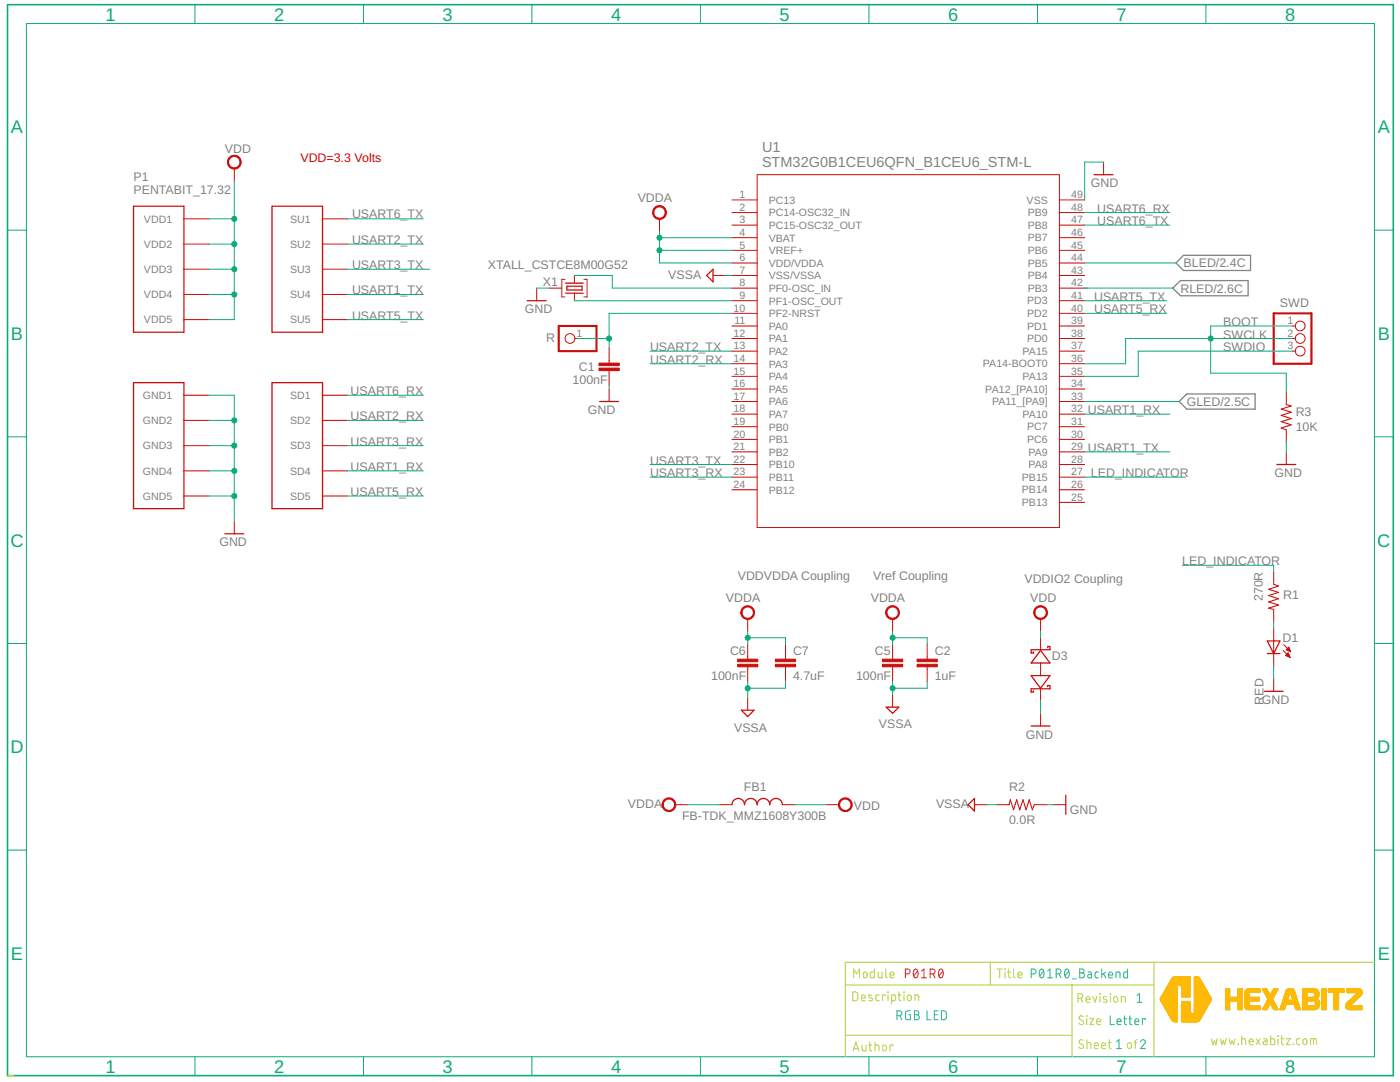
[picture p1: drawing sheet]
<svg xmlns="http://www.w3.org/2000/svg" width="279mm" height="216mm" viewBox="0 0 279 216" stroke-linecap="round" stroke-linejoin="round" font-family="sans-serif">
<defs><g id="words">
<g font-size="3.6" fill="#0dab76">
<text x="21.1" y="4.1">1</text>
<text x="54.7" y="4.1">2</text>
<text x="88.3" y="4.1">3</text>
<text x="122" y="4.1">4</text>
<text x="155.6" y="4.1">5</text>
<text x="189.2" y="4.1">6</text>
<text x="222.8" y="4.1">7</text>
<text x="256.5" y="4.1">8</text>
<text x="2.2" y="26.6">A</text>
<text x="275" y="26.6">A</text>
<text x="2.2" y="67.8">B</text>
<text x="275" y="67.8">B</text>
<text x="2.1" y="109.1">C</text>
<text x="274.9" y="109.1">C</text>
<text x="2.1" y="150.3">D</text>
<text x="274.9" y="150.3">D</text>
<text x="2.2" y="191.5">E</text>
<text x="275" y="191.5">E</text>
<text x="21.1" y="214">1</text>
<text x="54.7" y="214">2</text>
<text x="88.3" y="214">3</text>
<text x="122" y="214">4</text>
<text x="155.6" y="214">5</text>
<text x="189.2" y="214">6</text>
<text x="222.8" y="214">7</text>
<text x="256.5" y="214">8</text>
</g>
<g font-size="2.9" fill="#808080">
<text x="152.1" y="33.4">STM32G0B1CEU6QFN_B1CEU6_STM-L</text>
<text x="152.1" y="30.2">U1</text>
</g>
<g font-size="2.5" fill="#808080">
<text x="44.9" y="30.5">VDD</text>
<text x="26.6" y="38.6">PENTABIT_17.32</text>
<text x="26.6" y="36.1">P1</text>
<text x="127.3" y="40.4">VDDA</text>
<text x="217.7" y="37.4">GND</text>
<text x="70.2" y="43.5">USART6_TX</text>
<text x="219" y="44.9">USART6_TX</text>
<text x="219" y="42.4">USART6_RX</text>
<text x="70.2" y="53.7">USART3_TX</text>
<text x="70.2" y="48.7">USART2_TX</text>
<text x="97.4" y="53.7">XTALL_CSTCE8M00G52</text>
<text x="236.2" y="53.3">BLED/2.4C</text>
<text x="70.2" y="58.8">USART1_TX</text>
<text x="108.4" y="57.1">X1</text>
<text x="133.4" y="55.6">VSSA</text>
<text x="235.6" y="58.4">RLED/2.6C</text>
<text x="70.2" y="63.8">USART5_TX</text>
<text x="104.8" y="62.5">GND</text>
<text x="218.4" y="60">USART5_TX</text>
<text x="218.4" y="62.5">USART5_RX</text>
<text x="244.1" y="65">BOOT</text>
<text x="255.4" y="61.3">SWD</text>
<text x="109" y="68.2">R</text>
<text x="129.7" y="70.1">USART2_TX</text>
<text x="244.1" y="67.6">SWCLK</text>
<text x="244.1" y="70.1">SWDIO</text>
<text x="114.3" y="76.6">100nF</text>
<text x="115.5" y="74.1">C1</text>
<text x="129.7" y="72.6">USART2_RX</text>
<text x="70" y="83.9">USART2_RX</text>
<text x="70" y="78.9">USART6_RX</text>
<text x="117.3" y="82.6">GND</text>
<text x="217.1" y="82.6">USART1_RX</text>
<text x="236.8" y="81">GLED/2.5C</text>
<text x="258.6" y="83">R3</text>
<text x="70" y="88.9">USART3_RX</text>
<text x="258.6" y="85.9">10K</text>
<text x="70" y="93.9">USART1_RX</text>
<text x="129.7" y="92.7">USART3_TX</text>
<text x="129.7" y="95.2">USART3_RX</text>
<text x="217.1" y="90.2">USART1_TX</text>
<text x="217.7" y="95.2">LED_INDICATOR</text>
<text x="254.4" y="95.2">GND</text>
<text x="70" y="99">USART5_RX</text>
<text x="43.8" y="109">GND</text>
<text x="236" y="112.8">LED_INDICATOR</text>
<text x="147.2" y="115.7">VDDVDDA Coupling</text>
<text x="174.3" y="115.7">Vref Coupling</text>
<text x="204.4" y="116.4">VDDIO2 Coupling</text>
<text x="252" y="120" transform="rotate(-90 252 120)">270R</text>
<text x="256.1" y="119.5">R1</text>
<text x="144.9" y="120.2">VDDA</text>
<text x="173.8" y="120.2">VDDA</text>
<text x="205.6" y="120.2">VDD</text>
<text x="145.7" y="130.7">C6</text>
<text x="158.3" y="130.7">C7</text>
<text x="174.6" y="130.7">C5</text>
<text x="186.6" y="130.7">C2</text>
<text x="209.9" y="131.6">D3</text>
<text x="255.9" y="128">D1</text>
<text x="141.9" y="135.7">100nF</text>
<text x="158.3" y="135.7">4.7uF</text>
<text x="170.8" y="135.7">100nF</text>
<text x="186.6" y="135.7">1uF</text>
<text x="251.8" y="140.5">GND</text>
<text x="252.2" y="140.6" transform="rotate(-90 252.2 140.6)">RED</text>
<text x="146.5" y="146">VSSA</text>
<text x="175.4" y="145.4">VSSA</text>
<text x="204.7" y="147.4">GND</text>
<text x="125.3" y="161.2">VDDA</text>
<text x="148.5" y="157.9">FB1</text>
<text x="170.4" y="161.7">VDD</text>
<text x="186.8" y="161.2">VSSA</text>
<text x="201.4" y="157.8">R2</text>
<text x="136.1" y="163.6">FB-TDK_MMZ1608Y300B</text>
<text x="201.4" y="164.5">0.0R</text>
<text x="213.5" y="162.3">GND</text>
</g>
<text font-size="2.5" fill="#f00" x="60" y="32.4">VDD=3.3 Volts</text>
<g font-size="2.1" fill="#808080">
<text x="147.6" y="39.5">1</text>
<text x="153.4" y="40.6">PC13</text>
<text x="204.9" y="40.6">VSS</text>
<text x="213.8" y="39.5">49</text>
<text x="28.7" y="44.4">VDD1</text>
<text x="57.9" y="44.4">SU1</text>
<text x="147.6" y="42.1">2</text>
<text x="147.6" y="44.6">3</text>
<text x="147.6" y="47.1">4</text>
<text x="153.4" y="43.2">PC14-OSC32_IN</text>
<text x="153.4" y="45.7">PC15-OSC32_OUT</text>
<text x="205.1" y="45.7">PB8</text>
<text x="205.1" y="43.2">PB9</text>
<text x="213.8" y="47.1">46</text>
<text x="213.8" y="44.6">47</text>
<text x="213.8" y="42.1">48</text>
<text x="28.7" y="49.4">VDD2</text>
<text x="57.9" y="49.4">SU2</text>
<text x="147.6" y="49.6">5</text>
<text x="147.6" y="52.1">6</text>
<text x="153.4" y="48.2">VBAT</text>
<text x="153.4" y="50.7">VREF+</text>
<text x="153.4" y="53.2">VDD/VDDA</text>
<text x="205.1" y="53.2">PB5</text>
<text x="205.1" y="50.7">PB6</text>
<text x="205.1" y="48.2">PB7</text>
<text x="213.8" y="52.1">44</text>
<text x="213.8" y="49.6">45</text>
<text x="28.7" y="54.5">VDD3</text>
<text x="28.7" y="59.5">VDD4</text>
<text x="57.9" y="54.5">SU3</text>
<text x="57.9" y="59.5">SU4</text>
<text x="147.6" y="54.6">7</text>
<text x="147.6" y="57.1">8</text>
<text x="147.6" y="59.7">9</text>
<text x="153.4" y="55.7">VSS/VSSA</text>
<text x="153.4" y="58.2">PF0-OSC_IN</text>
<text x="205.1" y="58.2">PB3</text>
<text x="205.1" y="55.7">PB4</text>
<text x="213.8" y="59.7">41</text>
<text x="213.8" y="57.1">42</text>
<text x="213.8" y="54.6">43</text>
<text x="28.7" y="64.5">VDD5</text>
<text x="57.9" y="64.5">SU5</text>
<text x="146.4" y="62.2">10</text>
<text x="146.6" y="64.7">11</text>
<text x="153.4" y="60.8">PF1-OSC_OUT</text>
<text x="153.4" y="63.3">PF2-NRST</text>
<text x="153.4" y="65.8">PA0</text>
<text x="205" y="65.8">PD1</text>
<text x="205" y="63.3">PD2</text>
<text x="205" y="60.8">PD3</text>
<text x="213.8" y="64.7">39</text>
<text x="213.8" y="62.2">40</text>
<text x="257" y="64.7">1</text>
<text x="115.1" y="67.2">1</text>
<text x="146.4" y="67.2">12</text>
<text x="146.4" y="69.7">13</text>
<text x="153.4" y="68.3">PA1</text>
<text x="153.4" y="70.8">PA2</text>
<text x="204.1" y="70.8">PA15</text>
<text x="205" y="68.3">PD0</text>
<text x="213.8" y="69.7">37</text>
<text x="213.8" y="67.2">38</text>
<text x="257" y="67.2">2</text>
<text x="257" y="69.7">3</text>
<text x="146.4" y="72.2">14</text>
<text x="146.4" y="74.7">15</text>
<text x="146.4" y="77.3">16</text>
<text x="153.4" y="73.3">PA3</text>
<text x="153.4" y="75.8">PA4</text>
<text x="196.2" y="73.3">PA14-BOOT0</text>
<text x="204.1" y="75.8">PA13</text>
<text x="213.8" y="77.3">34</text>
<text x="213.8" y="74.7">35</text>
<text x="213.8" y="72.2">36</text>
<text x="28.5" y="79.6">GND1</text>
<text x="57.9" y="79.6">SD1</text>
<text x="146.4" y="79.8">17</text>
<text x="146.4" y="82.3">18</text>
<text x="153.4" y="78.4">PA5</text>
<text x="153.4" y="80.9">PA6</text>
<text x="153.4" y="83.4">PA7</text>
<text x="196.6" y="78.4">PA12_[PA10]</text>
<text x="198" y="80.9">PA11_[PA9]</text>
<text x="204.1" y="83.4">PA10</text>
<text x="213.8" y="82.3">32</text>
<text x="213.8" y="79.8">33</text>
<text x="28.5" y="84.6">GND2</text>
<text x="28.5" y="89.7">GND3</text>
<text x="57.9" y="84.6">SD2</text>
<text x="57.9" y="89.7">SD3</text>
<text x="146.4" y="84.8">19</text>
<text x="146.4" y="87.3">20</text>
<text x="146.4" y="89.8">21</text>
<text x="153.4" y="85.9">PB0</text>
<text x="153.4" y="88.4">PB1</text>
<text x="205" y="88.4">PC6</text>
<text x="205" y="85.9">PC7</text>
<text x="213.8" y="89.8">29</text>
<text x="213.8" y="87.3">30</text>
<text x="213.8" y="84.8">31</text>
<text x="28.5" y="94.7">GND4</text>
<text x="57.9" y="94.7">SD4</text>
<text x="146.4" y="92.3">22</text>
<text x="146.4" y="94.9">23</text>
<text x="153.4" y="90.9">PB2</text>
<text x="153.4" y="93.4">PB10</text>
<text x="153.4" y="96">PB11</text>
<text x="203.9" y="96">PB15</text>
<text x="205.3" y="93.4">PA8</text>
<text x="205.3" y="90.9">PA9</text>
<text x="213.8" y="94.9">27</text>
<text x="213.8" y="92.3">28</text>
<text x="28.5" y="99.7">GND5</text>
<text x="57.9" y="99.7">SD5</text>
<text x="146.4" y="97.4">24</text>
<text x="153.4" y="98.5">PB12</text>
<text x="203.9" y="101">PB13</text>
<text x="203.9" y="98.5">PB14</text>
<text x="213.8" y="99.9">25</text>
<text x="213.8" y="97.4">26</text>
</g>
</g></defs>
<path d="M234.1 57.5l1.5-1.5h13.5v3h-13.5zM236.2 50.9h13.4v3.1h-13.4l-1.5-1.5zM235.3 80.1l1.5-1.5h13.7v3h-13.7z" fill="none" stroke="#808080" stroke-width=".25"/>
<g fill="none" stroke="#c90d0c" stroke-width=".25">
<path d="M218.4 34.9h3.7M26.6 41.1h10.1v25.2h-10.1zM54.3 41.1h10.1v25.2h-10.1zM112.9 58.5h3.5M112.9 56.5h3.5M113.1 57.1h3.1v.8h-3.1zM141 55l1.3-1.3v2.5zM26.6 76.3h10.1v25.2h-10.1zM54.3 76.3h10.1v25.2h-10.1zM105.2 60h3.8M119.7 80.1h3.7M254.8 92.7h3.8"/>
<path d="M44.9 106.5h3.7M205.8 134.8h3.7l-1.8 2.5zM206.2 137.9v.2h-.4M206.3 130.1v.2h-.5M207.7 129.8l1.8 2.5h-3.7zM209.1 137v-.2h.4v.6h-3.7v.7M209.5 129v.6h-3.7v.7M209.5 129h-.4v.2M252.3 137.9h3.8M252.9 127.9h2.5l-1.2 2.5zM252.9 130.4h2.5M148 141.7h2.5l-1.3 1.3z"/>
<path d="M176.9 141.1h2.5l-1.3 1.2zM205.8 144.9h3.7M212.7 158.7v3.8M146.1 160.6a1.26 1.26 0 0 1 1.2-1.3 1.26 1.26 0 0 1 1.3 1.3 1.26 1.26 0 0 1 1.2-1.3 1.26 1.26 0 0 1 1.3 1.3 1.25 1.25 0 0 1 1.3-1.3 1.25 1.25 0 0 1 1.2 1.3 1.26 1.26 0 0 1 1.3-1.3 1.26 1.26 0 0 1 1.2 1.3M193.2 160.6l1.3-1.3v2.5z"/>
</g>
<g fill="none" stroke="#c90d0c" stroke-width=".2">
<path d="M46.8 33.6v2.5M146.1 39.9h5M151.1 34.9h60.3v70.4h-60.3zM211.4 39.9h5.1M220.2 32.3v2.6M36.7 43.7h5M36.7 48.7h5M36.7 53.7h5M36.7 58.8h5M64.4 43.7h5M64.4 48.7h5M64.4 53.7h5"/>
<path d="M64.4 58.8h5M107.1 57.5v2.5M109.6 57.5h2.5M112.8 55.7h-.7v3.5h.7M114.6 55v1.5M114.6 58.5v1.5M116.5 55.7h.7v3.5h-.7M131.6 43.7v2.5M142.3 55h2.5M146.1 57.5h5M146.1 55h5M146.1 42.4h5"/>
<path d="M146.1 44.9h5M146.1 47.4h5M146.1 50h5M146.1 52.5h5M211.4 57.5h5.1M211.4 55h5.1M211.4 42.4h5.1M211.4 44.9h5.1M211.4 47.4h5.1M211.4 50h5.1M211.4 52.5h5.1M36.7 63.8h5"/>
<path d="M36.7 78.9h5M64.4 63.8h5M64.4 78.9h5M114.7 67.5h.6M121.6 69.4v3.1M121.6 74v3M121.6 77.6v2.5M146.1 60h5M146.1 62.5h5M146.1 65h5M146.1 67.5h5M146.1 70.1h5"/>
<path d="M146.1 72.6h5M146.1 75.1h5M146.1 77.6h5M211.4 60h5.1M211.4 62.5h5.1M211.4 65h5.1M211.4 67.5h5.1M211.4 70.1h5.1M211.4 72.6h5.1M211.4 75.1h5.1M211.4 77.6h5.1M256.7 78.2v2.6"/>
<path d="M258 65h.5M258 67.5h.5M258 70.1h.5M36.7 83.9h5M36.7 88.9h5M36.7 94h5M36.7 99h5M64.4 83.9h5M64.4 88.9h5M64.4 94h5M64.4 99h5M146.1 80.1h5"/>
<path d="M146.1 82.6h5M146.1 85.2h5M146.1 87.7h5M146.1 90.2h5M146.1 92.7h5M146.1 95.2h5M146.1 97.7h5M211.4 80.1h5.1M211.4 82.6h5.1M211.4 85.2h5.1M211.4 87.7h5.1M211.4 90.2h5.1"/>
<path d="M211.4 92.7h5.1M211.4 95.2h5.1M211.4 97.7h5.1M256.7 85.8v2.5M256.7 90.2v2.5M46.8 104v2.5M211.4 100.2h5.1M254.2 114.1v2.5M149.2 123.5v2.5M149.2 128.5v3M149.2 133.1v3M149.2 139.2v2.5"/>
<path d="M156.8 128.5v3M156.8 133.1v3M178.1 123.5v2.5M178.1 128.5v3M178.1 133.1v3M178.1 138.6v2.5M185 128.5v3M185 133.1v3M207.7 123.5v2.5M207.7 127.3v2.5M207.7 132.3v2.5M207.7 137.3v2.5"/>
<path d="M254.2 121.6v2.5M254.2 125.4v7.5M254.2 135.4v2.5M256.1 129.8l1.4 1.4M256.2 128.7l1.4 1.3M256.6 130.8l.5-.5 .4 .9M256.6 130.8l.9 .4M256.6 130.8h.7M256.7 130.7h.5M256.8 129.6h.6M256.8 130.5h.4M256.8 129.7h.7"/>
<path d="M256.9 130.9h.4M256.9 129.5h.4M256.9 130.4h.2M257 129.3h.3M257 130.3h.1M257.1 129.8h.4M257.1 129.2h.1M257.1 131h.3M257.2 129.1l.4 .9-.9-.4zM257.4 129.9h.2M257.4 131.1h.1M207.7 142.3v2.6"/>
<path d="M134.8 160.6h2.5M143.6 160.6h2.5M156.1 160.6h2.5M164.9 160.6h2.5M194.5 160.6h2.5M198.9 160.6h2.5M206.4 160.6h2.5M210.2 160.6h2.5"/>
<circle cx="113.7" cy="67.5" r=".97"/>
<circle cx="259.5" cy="65" r=".97"/>
<circle cx="259.5" cy="70.1" r=".97"/>
<circle cx="259.5" cy="67.5" r=".97"/>
</g>
<path d="M256.7 80.8l1 .2-2 .6 2 .7-2 .6 2 .6-2 .6 2 .7-2 .6 1 .4M254.2 116.6l1 .3-2 .7 2 .6-2 .6 2 .7-2 .6 2 .6-2 .6 1 .3M201.4 160.6l.2-1 .7 2 .6-2 .6 2 .7-2 .6 2 .6-2 .6 2 .4-1" fill="none" stroke="#c90d0c" stroke-width=".21"/>
<g fill="#c90d0c" stroke="#c90d0c" stroke-width=".2">
<path d="M167.7 159.6a1.38 1.38 0 0 1 2.2 .2 1.38 1.38 0 0 1-.8 2.1 1.38 1.38 0 0 1-1.8-1.3h.3a1.13 1.13 0 0 1 1.6-1 1.13 1.13 0 0 1 .2 1.9 1.13 1.13 0 0 1-1.8-.6v-.3h-.3z" fill-rule="evenodd"/>
<path d="M132.5 159.6a1.38 1.38 0 0 1 2.2 .3 1.38 1.38 0 0 1-.8 2 1.38 1.38 0 0 1-1.8-1.3h.3a1.13 1.13 0 0 1 1.6-1 1.13 1.13 0 0 1 .2 1.9 1.13 1.13 0 0 1-1.8-.6v-.3h-.3z" fill-rule="evenodd"/>
<path d="M45.7 31.4a1.39 1.39 0 0 1 2.2 .2 1.39 1.39 0 0 1-.8 2.1 1.39 1.39 0 0 1-1.7-1.4h.2a1.13 1.13 0 0 1 1.7-.9 1.13 1.13 0 0 1 .1 1.9 1.13 1.13 0 0 1-1.7-.7l-.1-.3h-.2z" fill-rule="evenodd"/>
<path d="M130.6 41.5a1.39 1.39 0 0 1 2.2 .2 1.39 1.39 0 0 1-.8 2 1.39 1.39 0 0 1-1.8-1.3h.3a1.13 1.13 0 0 1 1.7-.9 1.13 1.13 0 0 1 .1 1.9 1.13 1.13 0 0 1-1.8-.7v-.3h-.3z" fill-rule="evenodd"/>
<path d="M148.2 121.3a1.38 1.38 0 0 1 2.2 .2 1.38 1.38 0 0 1-.8 2.1 1.38 1.38 0 0 1-1.8-1.4h.3a1.14 1.14 0 0 1 1.6-1 1.14 1.14 0 0 1 .3 1.9 1.14 1.14 0 0 1-1.9-.6v-.3h-.3z" fill-rule="evenodd"/>
<path d="M177.1 121.3a1.38 1.38 0 0 1 2.2 .2 1.38 1.38 0 0 1-.8 2.1 1.38 1.38 0 0 1-1.8-1.4h.3a1.14 1.14 0 0 1 1.6-1 1.14 1.14 0 0 1 .3 1.9 1.14 1.14 0 0 1-1.9-.6v-.3h-.3z" fill-rule="evenodd"/>
<path d="M206.7 121.3a1.38 1.38 0 0 1 2.2 .2 1.38 1.38 0 0 1-.9 2.1 1.38 1.38 0 0 1-1.7-1.4h.2a1.13 1.13 0 0 1 1.7-.9 1.13 1.13 0 0 1 .2 1.9 1.13 1.13 0 0 1-1.8-.7l-.1-.3h-.2z" fill-rule="evenodd"/>
</g>
<path d="M111.5 65h7.5v5.1h-7.5zM254.2 62.5h7.5v10.1h-7.5z" fill="none" stroke="#c90d0c" stroke-width=".42"/>
<g fill="#c90d0c" stroke="#c90d0c" stroke-width=".2">
<path d="M119.5 73.4h4.1v.6h-4.1z"/>
<path d="M119.5 72.5h4.1v.5h-4.1z"/>
<path d="M147.2 132.5h4v.6h-4z"/>
<path d="M147.2 131.5h4v.5h-4z"/>
<path d="M176.1 132.5h4v.6h-4z"/>
<path d="M176.1 131.5h4v.5h-4z"/>
<path d="M154.7 132.5h4.1v.6h-4.1z"/>
<path d="M154.7 131.5h4.1v.5h-4.1z"/>
<path d="M183 132.5h4v.6h-4z"/>
<path d="M183 131.5h4v.5h-4z"/>
</g>
<path d="M1.5 .9h276.6v213.7h-276.6z" fill="none" stroke="#0dab76" stroke-width=".32"/>
<g fill="none" stroke="#0dab76" stroke-width=".2">
<path d="M5.3 4.7h269v206.2h-269zM38.9 .9v3.8M72.5 .9v3.8M106.2 .9v3.8M139.8 .9v3.8M173.4 .9v3.8M207.1 .9v3.8M240.7 .9v3.8M46.8 36.1v27.7h-5.1M220.2 32.3h-3.7v7.6M1.5 45.9h3.8M41.7 58.8h5.1"/>
<path d="M41.7 53.7h5.1M41.7 48.7h5.1M41.7 43.7h5.1M69.4 58.8h15.1M69.4 53.7h16.3M69.4 48.7h15.1M69.4 43.7h15.1M107.1 57.5h2.5M114.6 55h7.6v2.5h23.9M131.6 46.2v6.3h14.5M131.6 50h14.5M131.6 47.4h14.5"/>
<path d="M144.8 55h1.3M216.5 57.5h17.6M216.5 52.5h18.2M216.5 44.9h16.9M216.5 42.4h16.9M274.3 45.9h3.8M41.7 78.9h5.1v25.1M69.4 63.8h15.1M69.4 78.9h15.1M114.6 60h31.5M115.3 67.5h6.3M121.6 77v.6"/>
<path d="M129.7 70.1h16.4M129.7 72.6h16.4M146.1 62.5h-24.5v6.9M216.5 60h16.3M216.5 62.5h16.3M258 65h-16.4v9.5h15.1v3.7M258 70.1h-30.8v5h-10.7M258 67.5h-33.4v5.1h-8.1M1.5 87.2h3.8M41.7 83.9h5.1M41.7 88.9h5.1M41.7 94h5.1"/>
<path d="M41.7 99h5.1M69.4 83.9h15.1M69.4 88.9h15.1M69.4 94h15.1M69.4 99h15.1M129.7 92.7h16.4M129.7 95.2h16.4M216.5 90.2h16.9M216.5 95.2h20.1M216.5 82.6h16.9M216.5 80.1h18.8M256.7 88.3v1.9"/>
<path d="M274.3 87.2h3.8M236 112.8h18.2v1.3M1.5 128.4h3.8M149.2 126v2.5M149.2 136.1v3.1M149.2 127.3h7.6v1.2M156.8 136.1v1.2h-7.6M178.1 127.3h6.9v1.2M178.1 126v2.5M178.1 136.1v2.5M185 136.1v1.2h-6.9M207.7 126v1.3"/>
<path d="M207.7 139.8v2.5M254.2 124.1v1.3M254.2 132.9v2.5M274.3 128.4h3.8M1.5 169.6h3.8M137.3 160.6h6.3M158.6 160.6h6.3M197 160.6h1.9M208.9 160.6h1.3M274.3 169.6h3.8M38.9 210.9v3.7M72.5 210.9v3.7"/>
<path d="M106.2 210.9v3.7M139.8 210.9v3.7M173.4 210.9v3.7M207.1 210.9v3.7M240.7 210.9v3.7"/>
</g>
<g fill="#0dab76" stroke="#0dab76" stroke-width=".2">
<circle cx="46.8" cy="58.8" r=".51"/>
<circle cx="46.8" cy="53.7" r=".51"/>
<circle cx="46.8" cy="48.7" r=".51"/>
<circle cx="46.8" cy="43.7" r=".51"/>
<circle cx="46.8" cy="83.9" r=".51"/>
<circle cx="46.8" cy="88.9" r=".51"/>
<circle cx="46.8" cy="94" r=".51"/>
<circle cx="46.8" cy="99" r=".51"/>
<circle cx="131.6" cy="50" r=".51"/>
<circle cx="131.6" cy="47.4" r=".51"/>
<circle cx="149.2" cy="127.3" r=".51"/>
<circle cx="178.1" cy="127.3" r=".51"/>
<circle cx="149.2" cy="137.3" r=".51"/>
<circle cx="178.1" cy="137.3" r=".51"/>
<circle cx="121.6" cy="67.5" r=".51"/>
<circle cx="241.6" cy="67.5" r=".51"/>
</g>
<g fill="#ffba08" stroke="#ffba08" stroke-width=".2">
<path d="M234.4 203.9h.6z"/>
<path d="M235.8 203.9h3.2z"/>
<path d="M234.2 203.8l.8 .1z"/>
<path d="M235.8 203.8l3.3 .1z"/>
<path d="M234.1 203.8h.8z"/>
<path d="M235.8 203.8h3.4z"/>
<path d="M234.1 203.8h.9z"/>
<path d="M234 203.7l1 .1z"/>
<path d="M235.8 203.7l3.5 .1z"/>
<path d="M234 203.7l.9 .1z"/>
<path d="M234 203.7h1z"/>
<path d="M235.8 203.7h3.5z"/>
<path d="M234 203.6l1 .1z"/>
<path d="M235.8 203.6l3.6 .1z"/>
<path d="M233.9 203.6h1.1z"/>
<path d="M235.8 203.6h3.6z"/>
<path d="M233.9 203.6h1z"/>
<path d="M233.9 203.5l1 .1z"/>
<path d="M235.8 203.5l3.6 .1z"/>
<path d="M233.8 203.5l1.1 .1z"/>
<path d="M235.8 203.5l3.7 .1z"/>
<path d="M233.8 203.5h1.1z"/>
<path d="M235.8 203.5h3.7z"/>
<path d="M233.8 203.4l1.1 .1z"/>
<path d="M235.8 203.4l3.7 .1z"/>
<path d="M233.8 203.4l1.2 .1z"/>
<path d="M233.8 203.4h1.2z"/>
<path d="M235.8 203.4h3.7z"/>
<path d="M233.7 203.3l1.3 .1z"/>
<path d="M235.8 203.3l3.8 .1z"/>
<path d="M233.7 203.3h1.3z"/>
<path d="M235.8 203.3h3.8z"/>
<path d="M233.7 203.3h1.2z"/>
<path d="M233.7 203.2l1.2 .1z"/>
<path d="M235.8 203.2l3.8 .1z"/>
<path d="M233.7 203.2l1.3 .1z"/>
<path d="M233.7 203.2h1.3z"/>
<path d="M235.8 203.2h3.9z"/>
<path d="M233.6 203.1l1.4 .1z"/>
<path d="M235.8 203.1l3.9 .1z"/>
<path d="M233.6 203.1h1.4z"/>
<path d="M235.8 203.1h3.9z"/>
<path d="M233.6 203.1h1.3z"/>
<path d="M233.6 203l1.3 .1z"/>
<path d="M235.8 203l3.9 .1z"/>
<path d="M233.6 203h1.4z"/>
<path d="M235.8 203h4z"/>
<path d="M233.6 202.9l1.4 .1z"/>
<path d="M235.8 202.9l4 .1z"/>
<path d="M233.5 202.9l1.5 .1z"/>
<path d="M233.5 202.9h1.5z"/>
<path d="M235.8 202.9h4z"/>
<path d="M233.5 202.8l1.5 .1z"/>
<path d="M235.8 202.8l4.1 .1z"/>
<path d="M233.4 202.8h1.6z"/>
<path d="M235.8 202.8h4.1z"/>
<path d="M233.4 202.7l1.6 .1z"/>
<path d="M235.8 202.7l4.1 .1z"/>
<path d="M233.4 202.7h1.6z"/>
<path d="M235.8 202.7h4.1z"/>
<path d="M233.4 202.6l1.6 .1z"/>
<path d="M235.8 202.6l4.2 .1z"/>
<path d="M233.3 202.6h1.7z"/>
<path d="M235.8 202.6h4.2z"/>
<path d="M233.3 202.5l1.7 .1z"/>
<path d="M235.8 202.5l4.2 .1z"/>
<path d="M233.3 202.5h1.7z"/>
<path d="M235.8 202.5h4.3z"/>
<path d="M233.2 202.4l1.8 .1z"/>
<path d="M235.8 202.4l4.3 .1z"/>
<path d="M233.2 202.4h1.8z"/>
<path d="M235.8 202.4h4.3z"/>
<path d="M233.2 202.3l1.8 .1z"/>
<path d="M235.8 202.3l4.3 .1z"/>
<path d="M233.2 202.3h1.8z"/>
<path d="M235.8 202.3h4.4z"/>
<path d="M233.1 202.3h1.8z"/>
<path d="M233.1 202.2l1.8 .1z"/>
<path d="M235.8 202.2l4.4 .1z"/>
<path d="M233.1 202.2h1.9z"/>
<path d="M235.8 202.2h2z"/>
<path d="M238.1 202.2h2.1z"/>
<path d="M238.1 202.2h2.2z"/>
<path d="M233.1 202.1l1.9 .1z"/>
<path d="M235.8 202.1l1.9 .1z"/>
<path d="M238.2 202.1l2 .1z"/>
<path d="M233.1 202.1h1.9z"/>
<path d="M235.8 202.1h1.9z"/>
<path d="M238.2 202.1h2.1z"/>
<path d="M233 202.1h2z"/>
<path d="M235.8 202.1h1.8z"/>
<path d="M233 202l2 .1z"/>
<path d="M235.8 202l1.8 .1z"/>
<path d="M238.3 202l2 .1z"/>
<path d="M233 202l1.9 .1z"/>
<path d="M233 202h1.9z"/>
<path d="M235.8 202h1.8z"/>
<path d="M238.3 202h2.1z"/>
<path d="M233 201.9l2 .1z"/>
<path d="M235.8 201.9l1.8 .1z"/>
<path d="M238.3 201.9l2.1 .1z"/>
<path d="M232.9 201.9l2.1 .1z"/>
<path d="M238.4 201.9l2 .1z"/>
<path d="M232.9 201.9h2.1z"/>
<path d="M235.8 201.9h1.8z"/>
<path d="M238.4 201.9h2z"/>
<path d="M232.9 201.8l2.1 .1z"/>
<path d="M235.8 201.8l1.7 .1z"/>
<path d="M238.4 201.8l2 .1z"/>
<path d="M232.9 201.8h2z"/>
<path d="M235.8 201.8h1.7z"/>
<path d="M238.4 201.8h2z"/>
<path d="M238.4 201.8h2.1z"/>
<path d="M232.9 201.7l2.1 .1z"/>
<path d="M235.8 201.7l1.7 .1z"/>
<path d="M238.4 201.7l2.1 .1z"/>
<path d="M232.8 201.7l2.2 .1z"/>
<path d="M232.8 201.7h2.2z"/>
<path d="M235.8 201.7h1.7z"/>
<path d="M238.4 201.7h2.1z"/>
<path d="M232.8 201.6l2.2 .1z"/>
<path d="M235.8 201.6l1.7 .1z"/>
<path d="M238.4 201.6l2.2 .1z"/>
<path d="M232.7 201.6h2.3z"/>
<path d="M235.8 201.6h1.7z"/>
<path d="M238.4 201.6h2.2z"/>
<path d="M232.7 201.5l2.3 .1z"/>
<path d="M235.8 201.5l1.7 .1z"/>
<path d="M238.4 201.5l2.2 .1z"/>
<path d="M232.7 201.5h2.3z"/>
<path d="M235.8 201.5h1.7z"/>
<path d="M238.4 201.5h2.2z"/>
<path d="M232.7 201.5h2.2z"/>
<path d="M232.7 201.4l2.3 .1z"/>
<path d="M235.8 201.4l1.7 .1z"/>
<path d="M238.4 201.4l2.2 .1z"/>
<path d="M244.6 201.4l.8 .1z"/>
<path d="M247.1 201.4l.8 .1z"/>
<path d="M248.9 201.4l2.5 .1z"/>
<path d="M252 201.4l.8 .1z"/>
<path d="M254.3 201.4l.8 .1z"/>
<path d="M255.4 201.4l.9 .1z"/>
<path d="M258.6 201.4l.9 .1z"/>
<path d="M259.9 201.4l2.5 .1z"/>
<path d="M263.8 201.4l.9 .1z"/>
<path d="M266.3 201.4l.8 .1z"/>
<path d="M269.2 201.4l2.6 .1z"/>
<path d="M247 201.4l.9 .1z"/>
<path d="M248.8 201.4l2.7 .1z"/>
<path d="M254.2 201.4l.9 .1z"/>
<path d="M259.9 201.4l2.7 .1z"/>
<path d="M266.2 201.4l.9 .1z"/>
<path d="M269 201.4l2.8 .1z"/>
<path d="M232.6 201.4h2.4z"/>
<path d="M235.8 201.4h1.7z"/>
<path d="M238.4 201.4h2.3z"/>
<path d="M244.6 201.4h.8z"/>
<path d="M247 201.4h.9z"/>
<path d="M248.8 201.4h2.7z"/>
<path d="M252 201.4h.9z"/>
<path d="M254.2 201.4h.9z"/>
<path d="M255.5 201.4h.9z"/>
<path d="M258.6 201.4h.9z"/>
<path d="M259.9 201.4h2.8z"/>
<path d="M263.8 201.4h.9z"/>
<path d="M266.2 201.4h.9z"/>
<path d="M268.9 201.4h2.9z"/>
<path d="M248.7 201.4h2.8z"/>
<path d="M252 201.4h.8z"/>
<path d="M254.1 201.4h.9z"/>
<path d="M255.5 201.4h.8z"/>
<path d="M232.6 201.3l2.4 .1z"/>
<path d="M235.8 201.3l1.7 .1z"/>
<path d="M238.4 201.3l2.3 .1z"/>
<path d="M244.6 201.3l.8 .1z"/>
<path d="M247 201.3l.9 .1z"/>
<path d="M248.7 201.3l2.8 .1z"/>
<path d="M252 201.3l.9 .1z"/>
<path d="M254.1 201.3l.9 .1z"/>
<path d="M255.5 201.3l.9 .1z"/>
<path d="M258.6 201.3l.9 .1z"/>
<path d="M259.9 201.3l2.9 .1z"/>
<path d="M263.8 201.3l.9 .1z"/>
<path d="M266.2 201.3l.9 .1z"/>
<path d="M268.9 201.3l2.9 .1z"/>
<path d="M232.6 201.3h2.3z"/>
<path d="M235.8 201.3h1.7z"/>
<path d="M238.4 201.3h2.3z"/>
<path d="M244.6 201.3h.8z"/>
<path d="M247 201.3h.9z"/>
<path d="M248.7 201.3h2.8z"/>
<path d="M252 201.3h.9z"/>
<path d="M254.1 201.3h.9z"/>
<path d="M255.5 201.3h.9z"/>
<path d="M258.6 201.3h.9z"/>
<path d="M259.9 201.3h3z"/>
<path d="M263.8 201.3h.9z"/>
<path d="M266.2 201.3h.9z"/>
<path d="M268.8 201.3h3z"/>
<path d="M248.6 201.3h2.9z"/>
<path d="M232.6 201.2l2.4 .1z"/>
<path d="M235.8 201.2l1.7 .1z"/>
<path d="M238.4 201.2l2.4 .1z"/>
<path d="M244.6 201.2l.8 .1z"/>
<path d="M247 201.2l.9 .1z"/>
<path d="M248.6 201.2l2.9 .1z"/>
<path d="M252 201.2l.9 .1z"/>
<path d="M254.1 201.2l.9 .1z"/>
<path d="M255.5 201.2l.9 .1z"/>
<path d="M258.6 201.2l.9 .1z"/>
<path d="M259.9 201.2l3.1 .1z"/>
<path d="M263.8 201.2l.9 .1z"/>
<path d="M266.2 201.2l.9 .1z"/>
<path d="M268.7 201.2l3.1 .1z"/>
<path d="M232.6 201.2h2.4z"/>
<path d="M235.8 201.2h1.7z"/>
<path d="M238.4 201.2h2.4z"/>
<path d="M244.6 201.2h.8z"/>
<path d="M247 201.2h.9z"/>
<path d="M248.6 201.2h2.9z"/>
<path d="M252.1 201.2h.9z"/>
<path d="M254 201.2h.9z"/>
<path d="M255.5 201.2h.9z"/>
<path d="M258.6 201.2h.8z"/>
<path d="M259.9 201.2h3.1z"/>
<path d="M263.8 201.2h.9z"/>
<path d="M266.2 201.2h.9z"/>
<path d="M268.7 201.2h3.1z"/>
<path d="M232.5 201.1l2.5 .1z"/>
<path d="M235.8 201.1l1.7 .1z"/>
<path d="M238.4 201.1l2.4 .1z"/>
<path d="M244.6 201.1l.8 .1z"/>
<path d="M247 201.1l.9 .1z"/>
<path d="M248.5 201.1l3 .1z"/>
<path d="M252.1 201.1l.9 .1z"/>
<path d="M254 201.1l.9 .1z"/>
<path d="M255.5 201.1l1 .1z"/>
<path d="M258.6 201.1l.8 .1z"/>
<path d="M259.9 201.1l3.1 .1z"/>
<path d="M263.8 201.1l.9 .1z"/>
<path d="M266.2 201.1l.9 .1z"/>
<path d="M268.7 201.1l3.1 .1z"/>
<path d="M254 201.1l1 .1z"/>
<path d="M258.5 201.1l1 .1z"/>
<path d="M259.9 201.1l3.2 .1z"/>
<path d="M232.5 201.1h2.5z"/>
<path d="M235.8 201.1h1.7z"/>
<path d="M238.4 201.1h2.5z"/>
<path d="M244.6 201.1h.8z"/>
<path d="M247 201.1h.9z"/>
<path d="M248.5 201.1h3z"/>
<path d="M252.1 201.1h.9z"/>
<path d="M254 201.1h.9z"/>
<path d="M255.5 201.1h1z"/>
<path d="M258.5 201.1h.9z"/>
<path d="M259.9 201.1h3.2z"/>
<path d="M263.8 201.1h.9z"/>
<path d="M266.2 201.1h.9z"/>
<path d="M268.6 201.1h3.2z"/>
<path d="M232.5 201.1h2.4z"/>
<path d="M232.5 201l2.4 .1z"/>
<path d="M235.8 201l1.7 .1z"/>
<path d="M238.4 201l2.5 .1z"/>
<path d="M244.6 201l.8 .1z"/>
<path d="M247 201l.9 .1z"/>
<path d="M248.5 201l3 .1z"/>
<path d="M252.2 201l.8 .1z"/>
<path d="M254 201l.9 .1z"/>
<path d="M255.6 201l.9 .1z"/>
<path d="M258.5 201l.9 .1z"/>
<path d="M259.9 201l3.2 .1z"/>
<path d="M263.8 201l.9 .1z"/>
<path d="M266.2 201l.9 .1z"/>
<path d="M268.6 201l3.2 .1z"/>
<path d="M232.4 201h2.6z"/>
<path d="M235.8 201h1.7z"/>
<path d="M238.4 201h2.5z"/>
<path d="M244.6 201h.8z"/>
<path d="M247 201h.9z"/>
<path d="M248.5 201h3z"/>
<path d="M252.2 201h.8z"/>
<path d="M254 201h.9z"/>
<path d="M255.6 201h.9z"/>
<path d="M258.5 201h.9z"/>
<path d="M259.9 201h3.3z"/>
<path d="M263.8 201h.9z"/>
<path d="M266.2 201h.9z"/>
<path d="M268.6 201h3.2z"/>
<path d="M248.4 201h3.1z"/>
<path d="M252.2 201h.9z"/>
<path d="M254 201h.8z"/>
<path d="M232.4 200.9l2.6 .1z"/>
<path d="M235.8 200.9l1.7 .1z"/>
<path d="M238.4 200.9l2.5 .1z"/>
<path d="M244.6 200.9l.8 .1z"/>
<path d="M247 200.9l.9 .1z"/>
<path d="M248.4 200.9l3.1 .1z"/>
<path d="M252.2 200.9l.9 .1z"/>
<path d="M253.9 200.9l.9 .1z"/>
<path d="M255.6 200.9l.9 .1z"/>
<path d="M258.5 200.9l.9 .1z"/>
<path d="M259.9 200.9l3.3 .1z"/>
<path d="M263.8 200.9l.9 .1z"/>
<path d="M266.2 200.9l.9 .1z"/>
<path d="M268.6 200.9l3.2 .1z"/>
<path d="M232.3 200.9h2.7z"/>
<path d="M235.8 200.9h1.7z"/>
<path d="M238.4 200.9h2.5z"/>
<path d="M244.6 200.9h.8z"/>
<path d="M247 200.9h.9z"/>
<path d="M248.4 200.9h3.1z"/>
<path d="M252.2 200.9h.9z"/>
<path d="M253.9 200.9h.9z"/>
<path d="M255.6 200.9h.9z"/>
<path d="M258.4 200.9h1z"/>
<path d="M259.9 200.9h3.3z"/>
<path d="M263.8 200.9h.9z"/>
<path d="M266.2 200.9h.9z"/>
<path d="M268.6 200.9h3.2z"/>
<path d="M238.4 200.9h2.6z"/>
<path d="M232.3 200.8l2.7 .1z"/>
<path d="M235.8 200.8l1.7 .1z"/>
<path d="M238.4 200.8l2.6 .1z"/>
<path d="M244.6 200.8l.8 .1z"/>
<path d="M247 200.8l.9 .1z"/>
<path d="M248.4 200.8l3.1 .1z"/>
<path d="M252.2 200.8l1 .1z"/>
<path d="M253.9 200.8l.9 .1z"/>
<path d="M255.6 200.8l.9 .1z"/>
<path d="M258.4 200.8l1 .1z"/>
<path d="M259.9 200.8l3.3 .1z"/>
<path d="M263.8 200.8l.9 .1z"/>
<path d="M266.2 200.8l.9 .1z"/>
<path d="M268.6 200.8l3.2 .1z"/>
<path d="M232.3 200.8h2.7z"/>
<path d="M235.8 200.8h1.7z"/>
<path d="M238.4 200.8h2.6z"/>
<path d="M244.6 200.8h.8z"/>
<path d="M247 200.8h.9z"/>
<path d="M248.4 200.8h3.1z"/>
<path d="M252.3 200.8h.9z"/>
<path d="M253.9 200.8h.8z"/>
<path d="M255.7 200.8h.8z"/>
<path d="M258.4 200.8h1z"/>
<path d="M259.9 200.8h3.4z"/>
<path d="M263.8 200.8h.9z"/>
<path d="M266.2 200.8h.9z"/>
<path d="M268.6 200.8h3.2z"/>
<path d="M232.3 200.8h2.6z"/>
<path d="M253.8 200.8h.9z"/>
<path d="M258.4 200.8h.9z"/>
<path d="M232.3 200.7l2.6 .1z"/>
<path d="M235.8 200.7l1.7 .1z"/>
<path d="M238.4 200.7l2.7 .1z"/>
<path d="M244.6 200.7l.8 .1z"/>
<path d="M247 200.7l.9 .1z"/>
<path d="M248.4 200.7l3 .1z"/>
<path d="M252.3 200.7l.9 .1z"/>
<path d="M253.8 200.7l.9 .1z"/>
<path d="M255.7 200.7l.9 .1z"/>
<path d="M258.4 200.7l.9 .1z"/>
<path d="M259.9 200.7l3.4 .1z"/>
<path d="M263.8 200.7l.9 .1z"/>
<path d="M266.2 200.7l.9 .1z"/>
<path d="M268.6 200.7l3.2 .1z"/>
<path d="M232.3 200.7h2.7z"/>
<path d="M235.8 200.7h1.7z"/>
<path d="M238.4 200.7h2.7z"/>
<path d="M244.6 200.7h.8z"/>
<path d="M247 200.7h.9z"/>
<path d="M248.4 200.7h.9z"/>
<path d="M252.3 200.7h.9z"/>
<path d="M253.8 200.7h.9z"/>
<path d="M255.7 200.7h.9z"/>
<path d="M258.4 200.7h.9z"/>
<path d="M259.9 200.7h.9z"/>
<path d="M262.3 200.7h1z"/>
<path d="M263.8 200.7h.9z"/>
<path d="M266.2 200.7h.9z"/>
<path d="M268.6 200.7h3.2z"/>
<path d="M232.2 200.7h2.8z"/>
<path d="M268.6 200.7h1z"/>
<path d="M232.2 200.6l2.8 .1z"/>
<path d="M235.8 200.6l1.7 .1z"/>
<path d="M238.4 200.6l2.7 .1z"/>
<path d="M244.6 200.6l.8 .1z"/>
<path d="M247 200.6l.9 .1z"/>
<path d="M248.4 200.6l.9 .1z"/>
<path d="M252.4 200.6l.9 .1z"/>
<path d="M253.7 200.6l.9 .1z"/>
<path d="M255.7 200.6l.9 .1z"/>
<path d="M258.4 200.6l.8 .1z"/>
<path d="M259.9 200.6l.9 .1z"/>
<path d="M262.4 200.6l.9 .1z"/>
<path d="M263.8 200.6l.9 .1z"/>
<path d="M266.2 200.6l.9 .1z"/>
<path d="M268.6 200.6l.9 .1z"/>
<path d="M232.2 200.6h2.8z"/>
<path d="M235.8 200.6h1.7z"/>
<path d="M238.4 200.6h2.8z"/>
<path d="M244.6 200.6h.8z"/>
<path d="M247 200.6h.9z"/>
<path d="M248.4 200.6h.9z"/>
<path d="M252.4 200.6h.9z"/>
<path d="M253.7 200.6h.9z"/>
<path d="M255.7 200.6h.9z"/>
<path d="M258.4 200.6h.8z"/>
<path d="M259.9 200.6h.9z"/>
<path d="M262.4 200.6h.9z"/>
<path d="M263.8 200.6h.9z"/>
<path d="M266.2 200.6h.9z"/>
<path d="M268.6 200.6h.9z"/>
<path d="M253.7 200.6h1z"/>
<path d="M258.3 200.6h.9z"/>
<path d="M232.2 200.5l2.7 .1z"/>
<path d="M235.8 200.5l1.7 .1z"/>
<path d="M238.4 200.5l2.8 .1z"/>
<path d="M244.6 200.5l.8 .1z"/>
<path d="M247 200.5l.9 .1z"/>
<path d="M248.4 200.5l.9 .1z"/>
<path d="M252.4 200.5l.9 .1z"/>
<path d="M253.7 200.5l.9 .1z"/>
<path d="M255.7 200.5l.9 .1z"/>
<path d="M258.3 200.5l.9 .1z"/>
<path d="M259.9 200.5l.9 .1z"/>
<path d="M262.4 200.5l.9 .1z"/>
<path d="M263.8 200.5l.9 .1z"/>
<path d="M266.2 200.5l.9 .1z"/>
<path d="M268.6 200.5l1 .1z"/>
<path d="M232.1 200.5l2.9 .1z"/>
<path d="M252.5 200.5l.8 .1z"/>
<path d="M255.7 200.5l1 .1z"/>
<path d="M232.1 200.5h2.9z"/>
<path d="M235.8 200.5h1.7z"/>
<path d="M238.4 200.5h2.8z"/>
<path d="M244.6 200.5h.8z"/>
<path d="M247 200.5h.9z"/>
<path d="M248.4 200.5h.9z"/>
<path d="M252.5 200.5h.8z"/>
<path d="M253.7 200.5h.9z"/>
<path d="M255.7 200.5h1z"/>
<path d="M258.3 200.5h.9z"/>
<path d="M259.9 200.5h.9z"/>
<path d="M262.5 200.5h.8z"/>
<path d="M263.8 200.5h.9z"/>
<path d="M266.2 200.5h.9z"/>
<path d="M268.6 200.5h1z"/>
<path d="M232.1 200.4l2.9 .1z"/>
<path d="M235.8 200.4l1.7 .1z"/>
<path d="M238.4 200.4l2.8 .1z"/>
<path d="M244.6 200.4l.8 .1z"/>
<path d="M247 200.4l.9 .1z"/>
<path d="M248.4 200.4l.9 .1z"/>
<path d="M252.5 200.4l.9 .1z"/>
<path d="M253.6 200.4l1 .1z"/>
<path d="M255.7 200.4l1 .1z"/>
<path d="M258.3 200.4l.9 .1z"/>
<path d="M259.9 200.4l.9 .1z"/>
<path d="M262.5 200.4l.8 .1z"/>
<path d="M263.8 200.4l.9 .1z"/>
<path d="M266.2 200.4l.9 .1z"/>
<path d="M268.6 200.4l1.1 .1z"/>
<path d="M232.1 200.4h2.9z"/>
<path d="M235.8 200.4h1.7z"/>
<path d="M238.4 200.4h2.8z"/>
<path d="M244.6 200.4h.8z"/>
<path d="M247 200.4h.9z"/>
<path d="M248.4 200.4h.9z"/>
<path d="M252.5 200.4h.9z"/>
<path d="M253.6 200.4h1z"/>
<path d="M255.8 200.4h.9z"/>
<path d="M258.3 200.4h.9z"/>
<path d="M259.9 200.4h.9z"/>
<path d="M262.5 200.4h.8z"/>
<path d="M263.8 200.4h.9z"/>
<path d="M266.2 200.4h.9z"/>
<path d="M268.6 200.4h1.1z"/>
<path d="M238.4 200.4h2.9z"/>
<path d="M253.6 200.4h.9z"/>
<path d="M262.6 200.4h.8z"/>
<path d="M232 200.3l2.9 .1z"/>
<path d="M235.8 200.3l1.7 .1z"/>
<path d="M238.4 200.3l2.9 .1z"/>
<path d="M244.6 200.3l.8 .1z"/>
<path d="M247 200.3l.9 .1z"/>
<path d="M248.4 200.3l.9 .1z"/>
<path d="M252.5 200.3l.9 .1z"/>
<path d="M253.6 200.3l.9 .1z"/>
<path d="M255.8 200.3l3.4 .1z"/>
<path d="M259.9 200.3l.9 .1z"/>
<path d="M262.5 200.3l.9 .1z"/>
<path d="M263.8 200.3l.9 .1z"/>
<path d="M266.2 200.3l.9 .1z"/>
<path d="M268.6 200.3l1.2 .1z"/>
<path d="M232 200.3h2.9z"/>
<path d="M235.8 200.3h1.7z"/>
<path d="M238.4 200.3h2.9z"/>
<path d="M244.6 200.3h.8z"/>
<path d="M247 200.3h.9z"/>
<path d="M248.4 200.3h.9z"/>
<path d="M252.5 200.3h.9z"/>
<path d="M253.6 200.3h.9z"/>
<path d="M255.8 200.3h3.4z"/>
<path d="M259.9 200.3h.9z"/>
<path d="M262.5 200.3h.9z"/>
<path d="M263.8 200.3h.9z"/>
<path d="M266.2 200.3h.9z"/>
<path d="M268.7 200.3h1.1z"/>
<path d="M252.5 200.3h1z"/>
<path d="M253.6 200.3h.8z"/>
<path d="M268.7 200.3h1.2z"/>
<path d="M232 200.2l2.9 .1z"/>
<path d="M235.8 200.2l1.7 .1z"/>
<path d="M238.4 200.2l2.9 .1z"/>
<path d="M244.6 200.2l.8 .1z"/>
<path d="M247 200.2l.9 .1z"/>
<path d="M248.4 200.2l.9 .1z"/>
<path d="M252.6 200.2l.9 .1z"/>
<path d="M253.6 200.2l.8 .1z"/>
<path d="M255.8 200.2l3.3 .1z"/>
<path d="M259.9 200.2l.9 .1z"/>
<path d="M262.5 200.2l.9 .1z"/>
<path d="M263.8 200.2l.9 .1z"/>
<path d="M266.2 200.2l.9 .1z"/>
<path d="M268.7 200.2l1.2 .1z"/>
<path d="M238.4 200.2l3 .1z"/>
<path d="M253.5 200.2l.9 .1z"/>
<path d="M232 200.2h3z"/>
<path d="M235.8 200.2h1.7z"/>
<path d="M238.4 200.2h3z"/>
<path d="M244.6 200.2h.8z"/>
<path d="M247 200.2h.9z"/>
<path d="M248.4 200.2h.9z"/>
<path d="M252.6 200.2h1.8z"/>
<path d="M255.8 200.2h3.3z"/>
<path d="M259.9 200.2h.9z"/>
<path d="M262.5 200.2h.9z"/>
<path d="M263.8 200.2h.9z"/>
<path d="M266.2 200.2h.9z"/>
<path d="M268.7 200.2h1.3z"/>
<path d="M231.9 200.2h3.1z"/>
<path d="M255.9 200.2h3.2z"/>
<path d="M268.8 200.2h1.2z"/>
<path d="M231.9 200.1l3.1 .1z"/>
<path d="M235.8 200.1l1.7 .1z"/>
<path d="M238.4 200.1l3 .1z"/>
<path d="M244.6 200.1l.8 .1z"/>
<path d="M247 200.1l.9 .1z"/>
<path d="M248.4 200.1l.9 .1z"/>
<path d="M252.6 200.1l1.8 .1z"/>
<path d="M255.9 200.1l3.2 .1z"/>
<path d="M259.9 200.1l.9 .1z"/>
<path d="M262.5 200.1l.9 .1z"/>
<path d="M263.8 200.1l.9 .1z"/>
<path d="M266.2 200.1l.9 .1z"/>
<path d="M268.8 200.1l1.2 .1z"/>
<path d="M231.9 200.1h3.1z"/>
<path d="M235.8 200.1h1.7z"/>
<path d="M238.4 200.1h3z"/>
<path d="M244.6 200.1h.8z"/>
<path d="M247 200.1h.9z"/>
<path d="M248.4 200.1h.9z"/>
<path d="M252.7 200.1h1.6z"/>
<path d="M255.9 200.1h3.2z"/>
<path d="M259.9 200.1h.9z"/>
<path d="M262.5 200.1h.9z"/>
<path d="M263.8 200.1h.9z"/>
<path d="M266.2 200.1h.9z"/>
<path d="M268.8 200.1h1.3z"/>
<path d="M231.9 200l3 .1z"/>
<path d="M235.8 200l1.7 .1z"/>
<path d="M238.4 200l3.1 .1z"/>
<path d="M244.6 200l.8 .1z"/>
<path d="M247 200l.9 .1z"/>
<path d="M248.4 200l.9 .1z"/>
<path d="M252.7 200l1.7 .1z"/>
<path d="M255.9 200l3.2 .1z"/>
<path d="M259.9 200l.9 .1z"/>
<path d="M262.5 200l.9 .1z"/>
<path d="M263.8 200l.9 .1z"/>
<path d="M266.2 200l.9 .1z"/>
<path d="M268.9 200l1.2 .1z"/>
<path d="M231.9 200h3z"/>
<path d="M235.8 200h1.7z"/>
<path d="M238.4 200h3.1z"/>
<path d="M244.6 200h.8z"/>
<path d="M247 200h.9z"/>
<path d="M248.4 200h.9z"/>
<path d="M252.7 200h1.6z"/>
<path d="M255.9 200h3.2z"/>
<path d="M259.9 200h.9z"/>
<path d="M262.6 200h.8z"/>
<path d="M263.8 200h.9z"/>
<path d="M266.2 200h.9z"/>
<path d="M268.9 200h1.2z"/>
<path d="M231.8 200h3.2z"/>
<path d="M262.5 200h.9z"/>
<path d="M268.9 200h1.3z"/>
<path d="M231.8 199.9l3.2 .1z"/>
<path d="M235.8 199.9l1.7 .1z"/>
<path d="M238.4 199.9l3.1 .1z"/>
<path d="M244.6 199.9l.8 .1z"/>
<path d="M247 199.9l.9 .1z"/>
<path d="M248.4 199.9l.9 .1z"/>
<path d="M252.8 199.9l1.5 .1z"/>
<path d="M255.9 199.9l3.2 .1z"/>
<path d="M259.9 199.9l.9 .1z"/>
<path d="M262.5 199.9l.8 .1z"/>
<path d="M263.8 199.9l.9 .1z"/>
<path d="M266.2 199.9l.9 .1z"/>
<path d="M269 199.9l1.2 .1z"/>
<path d="M255.9 199.9l3.1 .1z"/>
<path d="M231.8 199.9h3.2z"/>
<path d="M235.8 199.9h1.7z"/>
<path d="M238.4 199.9h3.1z"/>
<path d="M244.6 199.9h.8z"/>
<path d="M247 199.9h.9z"/>
<path d="M248.4 199.9h.9z"/>
<path d="M252.8 199.9h1.5z"/>
<path d="M255.9 199.9h3.1z"/>
<path d="M259.9 199.9h.9z"/>
<path d="M262.4 199.9h.9z"/>
<path d="M263.8 199.9h.9z"/>
<path d="M266.2 199.9h.9z"/>
<path d="M269 199.9h1.3z"/>
<path d="M238.4 199.9h3.2z"/>
<path d="M269.1 199.9h1.2z"/>
<path d="M231.7 199.8l3.2 .1z"/>
<path d="M235.8 199.8l1.7 .1z"/>
<path d="M238.4 199.8l3.2 .1z"/>
<path d="M244.6 199.8l.8 .1z"/>
<path d="M247 199.8l.9 .1z"/>
<path d="M248.4 199.8l.9 .1z"/>
<path d="M252.8 199.8l1.4 .1z"/>
<path d="M256 199.8l3 .1z"/>
<path d="M259.9 199.8l.9 .1z"/>
<path d="M262.4 199.8l.9 .1z"/>
<path d="M263.8 199.8l.9 .1z"/>
<path d="M266.2 199.8l.9 .1z"/>
<path d="M269.1 199.8l1.2 .1z"/>
<path d="M231.7 199.8h3.2z"/>
<path d="M238.4 199.8h3.2z"/>
<path d="M244.6 199.8h.9z"/>
<path d="M247 199.8h.9z"/>
<path d="M248.4 199.8h.9z"/>
<path d="M252.8 199.8h1.4z"/>
<path d="M256 199.8h3z"/>
<path d="M259.9 199.8h.9z"/>
<path d="M262.3 199.8h1z"/>
<path d="M263.8 199.8h.9z"/>
<path d="M266.2 199.8h.9z"/>
<path d="M269.1 199.8h1.3z"/>
<path d="M231.7 199.7l3.3 .1z"/>
<path d="M238.4 199.7l3.2 .1z"/>
<path d="M244.6 199.7l.9 .1z"/>
<path d="M247 199.7l.9 .1z"/>
<path d="M248.4 199.7l1 .1z"/>
<path d="M252.8 199.7l1.4 .1z"/>
<path d="M256 199.7l3 .1z"/>
<path d="M259.9 199.7l1 .1z"/>
<path d="M262.2 199.7l1.1 .1z"/>
<path d="M263.8 199.7l.9 .1z"/>
<path d="M266.2 199.7l.9 .1z"/>
<path d="M269.2 199.7l1.2 .1z"/>
<path d="M231.7 199.7h3.3z"/>
<path d="M238.4 199.7h3.2z"/>
<path d="M244.6 199.7h.9z"/>
<path d="M247 199.7h.9z"/>
<path d="M248.4 199.7h1z"/>
<path d="M252.8 199.7h1.3z"/>
<path d="M256 199.7h3z"/>
<path d="M259.9 199.7h1z"/>
<path d="M262.2 199.7h1.1z"/>
<path d="M263.8 199.7h.9z"/>
<path d="M266.2 199.7h.9z"/>
<path d="M269.2 199.7h1.2z"/>
<path d="M238.4 199.7h3.3z"/>
<path d="M244.6 199.7h3.3z"/>
<path d="M248.4 199.7h3z"/>
<path d="M252.9 199.7h1.2z"/>
<path d="M259.9 199.7h3.3z"/>
<path d="M231.6 199.6l3.4 .1z"/>
<path d="M238.4 199.6l3.3 .1z"/>
<path d="M244.6 199.6l3.3 .1z"/>
<path d="M248.4 199.6l3 .1z"/>
<path d="M252.9 199.6l1.2 .1z"/>
<path d="M256 199.6l3 .1z"/>
<path d="M259.9 199.6l3.3 .1z"/>
<path d="M263.8 199.6l.9 .1z"/>
<path d="M266.2 199.6l.9 .1z"/>
<path d="M269.3 199.6l1.2 .1z"/>
<path d="M269.3 199.6l1.3 .1z"/>
<path d="M231.6 199.6h3.4z"/>
<path d="M238.4 199.6h3.3z"/>
<path d="M244.6 199.6h3.3z"/>
<path d="M248.4 199.6h3z"/>
<path d="M252.9 199.6h1.2z"/>
<path d="M256.1 199.6h2.8z"/>
<path d="M259.9 199.6h3.3z"/>
<path d="M263.8 199.6h.9z"/>
<path d="M266.2 199.6h.9z"/>
<path d="M269.3 199.6h1.3z"/>
<path d="M253 199.6h1.1z"/>
<path d="M256.1 199.6h.9z"/>
<path d="M257.9 199.6h1z"/>
<path d="M259.9 199.6h3.2z"/>
<path d="M269.4 199.6h1.2z"/>
<path d="M231.6 199.5l3.4 .1z"/>
<path d="M238.4 199.5l3.3 .1z"/>
<path d="M244.6 199.5l3.3 .1z"/>
<path d="M248.4 199.5l3 .1z"/>
<path d="M253 199.5l1 .1z"/>
<path d="M256.1 199.5l.9 .1z"/>
<path d="M258 199.5l.9 .1z"/>
<path d="M259.9 199.5l3.2 .1z"/>
<path d="M263.8 199.5l.9 .1z"/>
<path d="M266.2 199.5l.9 .1z"/>
<path d="M269.4 199.5l1.3 .1z"/>
<path d="M231.6 199.5h3.3z"/>
<path d="M238.4 199.5h3.3z"/>
<path d="M244.6 199.5h3.3z"/>
<path d="M248.4 199.5h3z"/>
<path d="M253 199.5h1z"/>
<path d="M256.1 199.5h.9z"/>
<path d="M258 199.5h.9z"/>
<path d="M259.9 199.5h3.2z"/>
<path d="M263.8 199.5h.9z"/>
<path d="M266.2 199.5h.9z"/>
<path d="M269.5 199.5h1.2z"/>
<path d="M259.9 199.5h3.1z"/>
<path d="M231.6 199.4l3.3 .1z"/>
<path d="M238.4 199.4l3.3 .1z"/>
<path d="M244.6 199.4l3.3 .1z"/>
<path d="M248.4 199.4l3 .1z"/>
<path d="M253 199.4l1 .1z"/>
<path d="M256.1 199.4l.9 .1z"/>
<path d="M258 199.4l.9 .1z"/>
<path d="M259.9 199.4l3.1 .1z"/>
<path d="M263.8 199.4l.9 .1z"/>
<path d="M266.2 199.4l.9 .1z"/>
<path d="M269.5 199.4l1.2 .1z"/>
<path d="M231.6 199.4h3.3z"/>
<path d="M238.4 199.4h3.3z"/>
<path d="M244.6 199.4h3.3z"/>
<path d="M248.4 199.4h3z"/>
<path d="M253 199.4h1z"/>
<path d="M256.1 199.4h.9z"/>
<path d="M258 199.4h.9z"/>
<path d="M259.9 199.4h3.1z"/>
<path d="M263.8 199.4h.9z"/>
<path d="M266.2 199.4h.9z"/>
<path d="M269.6 199.4h1.2z"/>
<path d="M231.6 199.3l3.3 .1z"/>
<path d="M238.4 199.3l3.3 .1z"/>
<path d="M244.6 199.3l3.3 .1z"/>
<path d="M248.4 199.3l3 .1z"/>
<path d="M253 199.3l1 .1z"/>
<path d="M256.1 199.3l.9 .1z"/>
<path d="M257.9 199.3l1 .1z"/>
<path d="M259.9 199.3l3.1 .1z"/>
<path d="M263.8 199.3l.9 .1z"/>
<path d="M266.2 199.3l.9 .1z"/>
<path d="M269.6 199.3l1.2 .1z"/>
<path d="M259.9 199.3l3 .1z"/>
<path d="M231.6 199.3h3.3z"/>
<path d="M238.4 199.3h3.3z"/>
<path d="M244.6 199.3h3.3z"/>
<path d="M248.4 199.3h3z"/>
<path d="M253 199.3h1z"/>
<path d="M256.1 199.3h.9z"/>
<path d="M257.9 199.3h.9z"/>
<path d="M259.9 199.3h3z"/>
<path d="M263.8 199.3h.9z"/>
<path d="M266.2 199.3h.9z"/>
<path d="M269.6 199.3h1.3z"/>
<path d="M256.1 199.3h1z"/>
<path d="M269.7 199.3h1.2z"/>
<path d="M231.6 199.2l3.4 .1z"/>
<path d="M238.4 199.2l3.3 .1z"/>
<path d="M244.6 199.2l3.3 .1z"/>
<path d="M248.4 199.2l3 .1z"/>
<path d="M253 199.2l1 .1z"/>
<path d="M256.1 199.2l1 .1z"/>
<path d="M257.9 199.2l.9 .1z"/>
<path d="M259.9 199.2l3 .1z"/>
<path d="M263.8 199.2l.9 .1z"/>
<path d="M266.2 199.2l.9 .1z"/>
<path d="M269.7 199.2l1.3 .1z"/>
<path d="M231.6 199.2h3.4z"/>
<path d="M238.4 199.2h3.3z"/>
<path d="M244.6 199.2h3.3z"/>
<path d="M248.4 199.2h3z"/>
<path d="M252.9 199.2h1.1z"/>
<path d="M256.2 199.2h.9z"/>
<path d="M257.9 199.2h.9z"/>
<path d="M259.9 199.2h3z"/>
<path d="M263.8 199.2h.9z"/>
<path d="M266.2 199.2h.9z"/>
<path d="M269.7 199.2h1.3z"/>
<path d="M252.9 199.2h1.2z"/>
<path d="M259.9 199.2h3.1z"/>
<path d="M269.8 199.2h1.2z"/>
<path d="M231.6 199.1l3.4 .1z"/>
<path d="M238.4 199.1l3.3 .1z"/>
<path d="M244.6 199.1l3.3 .1z"/>
<path d="M248.4 199.1l3 .1z"/>
<path d="M252.9 199.1l1.2 .1z"/>
<path d="M256.2 199.1l.9 .1z"/>
<path d="M257.9 199.1l.9 .1z"/>
<path d="M259.9 199.1l3.1 .1z"/>
<path d="M263.8 199.1l.9 .1z"/>
<path d="M266.2 199.1l.9 .1z"/>
<path d="M269.8 199.1l1.2 .1z"/>
<path d="M231.7 199.1h3.3z"/>
<path d="M238.4 199.1h3.3z"/>
<path d="M244.6 199.1h3.3z"/>
<path d="M248.4 199.1h3z"/>
<path d="M252.9 199.1h1.2z"/>
<path d="M256.2 199.1h.9z"/>
<path d="M257.9 199.1h.9z"/>
<path d="M259.9 199.1h3.1z"/>
<path d="M263.8 199.1h.9z"/>
<path d="M266.2 199.1h.9z"/>
<path d="M269.9 199.1h1.2z"/>
<path d="M231.7 199l3.3 .1z"/>
<path d="M238.4 199l3.3 .1z"/>
<path d="M244.6 199l3.3 .1z"/>
<path d="M248.4 199l3 .1z"/>
<path d="M252.9 199l1.2 .1z"/>
<path d="M256.2 199l.9 .1z"/>
<path d="M257.9 199l.8 .1z"/>
<path d="M259.9 199l3.1 .1z"/>
<path d="M263.8 199l.9 .1z"/>
<path d="M266.2 199l.9 .1z"/>
<path d="M269.9 199l1.2 .1z"/>
<path d="M231.7 199h3.3z"/>
<path d="M238.4 199h3.2z"/>
<path d="M244.6 199h3.3z"/>
<path d="M248.4 199h2.9z"/>
<path d="M252.8 199h1.3z"/>
<path d="M256.2 199h.9z"/>
<path d="M257.9 199h.8z"/>
<path d="M259.9 199h3.2z"/>
<path d="M263.8 199h.9z"/>
<path d="M266.2 199h.9z"/>
<path d="M270 199h1.3z"/>
<path d="M244.6 199h.9z"/>
<path d="M247 199h.9z"/>
<path d="M248.4 199h1z"/>
<path d="M252.8 199h1.4z"/>
<path d="M259.9 199h1z"/>
<path d="M262 199h1.1z"/>
<path d="M231.7 198.9l3.2 .1z"/>
<path d="M238.4 198.9l3.2 .1z"/>
<path d="M244.6 198.9l.8 .1z"/>
<path d="M247 198.9l.9 .1z"/>
<path d="M248.4 198.9l1 .1z"/>
<path d="M252.8 198.9l1.4 .1z"/>
<path d="M256.2 198.9l.9 .1z"/>
<path d="M257.9 198.9l.8 .1z"/>
<path d="M259.9 198.9l1 .1z"/>
<path d="M262.1 198.9l1 .1z"/>
<path d="M263.8 198.9l.9 .1z"/>
<path d="M266.2 198.9l.9 .1z"/>
<path d="M270 198.9l1.3 .1z"/>
<path d="M231.7 198.9h3.2z"/>
<path d="M235.8 198.9h1.8z"/>
<path d="M238.4 198.9h3.2z"/>
<path d="M244.6 198.9h.8z"/>
<path d="M247 198.9h.9z"/>
<path d="M248.4 198.9h.9z"/>
<path d="M252.8 198.9h1.5z"/>
<path d="M256.2 198.9h1z"/>
<path d="M257.8 198.9h.9z"/>
<path d="M259.9 198.9h.9z"/>
<path d="M262.2 198.9h.9z"/>
<path d="M263.8 198.9h.9z"/>
<path d="M266.2 198.9h.9z"/>
<path d="M270.1 198.9h1.2z"/>
<path d="M231.8 198.9h3.2z"/>
<path d="M235.8 198.9h1.7z"/>
<path d="M238.4 198.9h3.1z"/>
<path d="M256.3 198.9h.9z"/>
<path d="M262.3 198.9h.8z"/>
<path d="M270.1 198.9h1.3z"/>
<path d="M231.8 198.8l3.2 .1z"/>
<path d="M235.8 198.8l1.7 .1z"/>
<path d="M238.4 198.8l3.1 .1z"/>
<path d="M244.6 198.8l.8 .1z"/>
<path d="M247 198.8l.9 .1z"/>
<path d="M248.4 198.8l.9 .1z"/>
<path d="M252.8 198.8l1.5 .1z"/>
<path d="M256.3 198.8l.9 .1z"/>
<path d="M257.8 198.8l.9 .1z"/>
<path d="M259.9 198.8l.9 .1z"/>
<path d="M262.3 198.8l.9 .1z"/>
<path d="M263.8 198.8l.9 .1z"/>
<path d="M266.2 198.8l.9 .1z"/>
<path d="M270.1 198.8l1.3 .1z"/>
<path d="M231.8 198.8h3.2z"/>
<path d="M235.8 198.8h1.7z"/>
<path d="M238.4 198.8h3.1z"/>
<path d="M244.6 198.8h.8z"/>
<path d="M247 198.8h.9z"/>
<path d="M248.4 198.8h.9z"/>
<path d="M252.8 198.8h1.5z"/>
<path d="M256.3 198.8h.9z"/>
<path d="M257.8 198.8h.9z"/>
<path d="M259.9 198.8h.9z"/>
<path d="M262.4 198.8h.8z"/>
<path d="M263.8 198.8h.9z"/>
<path d="M266.2 198.8h.9z"/>
<path d="M270.2 198.8h1.2z"/>
<path d="M252.7 198.8h1.6z"/>
<path d="M270.2 198.8h1.3z"/>
<path d="M231.8 198.7l3.2 .1z"/>
<path d="M235.8 198.7l1.7 .1z"/>
<path d="M238.4 198.7l3.1 .1z"/>
<path d="M244.6 198.7l.8 .1z"/>
<path d="M247 198.7l.9 .1z"/>
<path d="M248.4 198.7l.9 .1z"/>
<path d="M252.7 198.7l1.6 .1z"/>
<path d="M256.3 198.7l.9 .1z"/>
<path d="M257.8 198.7l.9 .1z"/>
<path d="M259.9 198.7l.9 .1z"/>
<path d="M262.4 198.7l.8 .1z"/>
<path d="M263.8 198.7l.9 .1z"/>
<path d="M266.2 198.7l.9 .1z"/>
<path d="M270.2 198.7l1.3 .1z"/>
<path d="M231.9 198.7l3 .1z"/>
<path d="M238.4 198.7l3 .1z"/>
<path d="M257.7 198.7l1 .1z"/>
<path d="M270.3 198.7l1.2 .1z"/>
<path d="M231.9 198.7h3z"/>
<path d="M235.8 198.7h1.7z"/>
<path d="M238.4 198.7h3z"/>
<path d="M244.6 198.7h.8z"/>
<path d="M247 198.7h.9z"/>
<path d="M248.4 198.7h.9z"/>
<path d="M252.7 198.7h1.6z"/>
<path d="M256.3 198.7h.9z"/>
<path d="M257.7 198.7h.9z"/>
<path d="M259.9 198.7h.9z"/>
<path d="M262.4 198.7h.8z"/>
<path d="M263.8 198.7h.9z"/>
<path d="M266.2 198.7h.9z"/>
<path d="M270.3 198.7h1.3z"/>
<path d="M231.9 198.6l3.1 .1z"/>
<path d="M235.8 198.6l1.7 .1z"/>
<path d="M238.4 198.6l3 .1z"/>
<path d="M244.6 198.6l.8 .1z"/>
<path d="M247 198.6l.9 .1z"/>
<path d="M248.4 198.6l.9 .1z"/>
<path d="M252.6 198.6l1.7 .1z"/>
<path d="M256.4 198.6l.9 .1z"/>
<path d="M257.7 198.6l.9 .1z"/>
<path d="M259.9 198.6l.9 .1z"/>
<path d="M262.4 198.6l.8 .1z"/>
<path d="M263.8 198.6l.9 .1z"/>
<path d="M266.2 198.6l.9 .1z"/>
<path d="M270.3 198.6l1.3 .1z"/>
<path d="M231.9 198.6h3.1z"/>
<path d="M235.8 198.6h1.7z"/>
<path d="M238.4 198.6h3z"/>
<path d="M244.6 198.6h.8z"/>
<path d="M247 198.6h.9z"/>
<path d="M248.4 198.6h.9z"/>
<path d="M252.6 198.6h1.8z"/>
<path d="M256.3 198.6h1z"/>
<path d="M257.7 198.6h.9z"/>
<path d="M259.9 198.6h.9z"/>
<path d="M262.4 198.6h.8z"/>
<path d="M263.8 198.6h.9z"/>
<path d="M266.2 198.6h.9z"/>
<path d="M270.4 198.6h1.2z"/>
<path d="M232 198.6h3z"/>
<path d="M256.4 198.6h.9z"/>
<path d="M270.4 198.6h1.3z"/>
<path d="M232 198.5l3 .1z"/>
<path d="M235.8 198.5l1.7 .1z"/>
<path d="M238.4 198.5l3 .1z"/>
<path d="M244.6 198.5l.8 .1z"/>
<path d="M247 198.5l.9 .1z"/>
<path d="M248.4 198.5l.9 .1z"/>
<path d="M252.6 198.5l1.8 .1z"/>
<path d="M256.4 198.5l.9 .1z"/>
<path d="M257.7 198.5l.9 .1z"/>
<path d="M259.9 198.5l.9 .1z"/>
<path d="M262.4 198.5l.8 .1z"/>
<path d="M263.8 198.5l.9 .1z"/>
<path d="M266.2 198.5l.9 .1z"/>
<path d="M270.4 198.5l1.3 .1z"/>
<path d="M232 198.5h2.9z"/>
<path d="M235.8 198.5h1.7z"/>
<path d="M238.4 198.5h3z"/>
<path d="M244.6 198.5h.8z"/>
<path d="M247 198.5h.9z"/>
<path d="M248.4 198.5h.9z"/>
<path d="M252.6 198.5h.9z"/>
<path d="M253.5 198.5h.9z"/>
<path d="M256.4 198.5h.9z"/>
<path d="M257.7 198.5h.9z"/>
<path d="M259.9 198.5h.9z"/>
<path d="M262.4 198.5h.8z"/>
<path d="M263.8 198.5h.9z"/>
<path d="M266.2 198.5h.9z"/>
<path d="M270.5 198.5h1.2z"/>
<path d="M238.4 198.5h2.9z"/>
<path d="M253.6 198.5h.8z"/>
<path d="M232 198.4l2.9 .1z"/>
<path d="M235.8 198.4l1.7 .1z"/>
<path d="M238.4 198.4l2.9 .1z"/>
<path d="M244.6 198.4l.8 .1z"/>
<path d="M247 198.4l.9 .1z"/>
<path d="M248.4 198.4l.9 .1z"/>
<path d="M252.5 198.4l1 .1z"/>
<path d="M253.6 198.4l.9 .1z"/>
<path d="M256.4 198.4l.9 .1z"/>
<path d="M257.6 198.4l1 .1z"/>
<path d="M259.9 198.4l.9 .1z"/>
<path d="M262.4 198.4l.8 .1z"/>
<path d="M263.8 198.4l.9 .1z"/>
<path d="M266.2 198.4l.9 .1z"/>
<path d="M270.5 198.4l1.2 .1z"/>
<path d="M232.1 198.4l2.9 .1z"/>
<path d="M252.5 198.4l.9 .1z"/>
<path d="M270.6 198.4l1.1 .1z"/>
<path d="M232.1 198.4h2.9z"/>
<path d="M235.8 198.4h1.7z"/>
<path d="M238.4 198.4h2.9z"/>
<path d="M244.6 198.4h.8z"/>
<path d="M247 198.4h.9z"/>
<path d="M248.4 198.4h.9z"/>
<path d="M252.5 198.4h.9z"/>
<path d="M253.6 198.4h.9z"/>
<path d="M256.4 198.4h.9z"/>
<path d="M257.6 198.4h1z"/>
<path d="M259.9 198.4h.9z"/>
<path d="M262.4 198.4h.8z"/>
<path d="M263.8 198.4h.9z"/>
<path d="M266.2 198.4h.9z"/>
<path d="M270.6 198.4h1.2z"/>
<path d="M238.4 198.4h2.8z"/>
<path d="M253.6 198.4h1z"/>
<path d="M257.6 198.4h.9z"/>
<path d="M270.7 198.4h1.1z"/>
<path d="M232.1 198.3l2.9 .1z"/>
<path d="M235.8 198.3l1.7 .1z"/>
<path d="M238.4 198.3l2.8 .1z"/>
<path d="M244.6 198.3l.8 .1z"/>
<path d="M247 198.3l.9 .1z"/>
<path d="M248.4 198.3l.9 .1z"/>
<path d="M252.5 198.3l.9 .1z"/>
<path d="M253.7 198.3l.9 .1z"/>
<path d="M256.5 198.3l.9 .1z"/>
<path d="M257.6 198.3l.9 .1z"/>
<path d="M259.9 198.3l.9 .1z"/>
<path d="M262.4 198.3l.8 .1z"/>
<path d="M263.8 198.3l.9 .1z"/>
<path d="M266.2 198.3l.9 .1z"/>
<path d="M270.7 198.3l1.1 .1z"/>
<path d="M232.1 198.3h2.9z"/>
<path d="M235.8 198.3h1.7z"/>
<path d="M238.4 198.3h2.8z"/>
<path d="M244.6 198.3h.8z"/>
<path d="M247 198.3h.9z"/>
<path d="M248.4 198.3h.9z"/>
<path d="M252.5 198.3h.8z"/>
<path d="M253.7 198.3h.9z"/>
<path d="M256.5 198.3h.9z"/>
<path d="M257.6 198.3h.9z"/>
<path d="M259.9 198.3h.9z"/>
<path d="M262.4 198.3h.8z"/>
<path d="M263.8 198.3h.9z"/>
<path d="M266.2 198.3h.9z"/>
<path d="M270.7 198.3h1.1z"/>
<path d="M232.1 198.2l2.9 .1z"/>
<path d="M235.8 198.2l1.7 .1z"/>
<path d="M238.4 198.2l2.8 .1z"/>
<path d="M244.6 198.2l.8 .1z"/>
<path d="M247 198.2l.9 .1z"/>
<path d="M248.4 198.2l.9 .1z"/>
<path d="M252.5 198.2l.8 .1z"/>
<path d="M253.7 198.2l.9 .1z"/>
<path d="M256.5 198.2l.9 .1z"/>
<path d="M257.6 198.2l.9 .1z"/>
<path d="M259.9 198.2l.9 .1z"/>
<path d="M262.4 198.2l.8 .1z"/>
<path d="M263.8 198.2l.9 .1z"/>
<path d="M266.2 198.2l.9 .1z"/>
<path d="M270.7 198.2l1.1 .1z"/>
<path d="M232.1 198.2h2.9z"/>
<path d="M235.8 198.2h1.7z"/>
<path d="M238.4 198.2h2.8z"/>
<path d="M244.6 198.2h.8z"/>
<path d="M247 198.2h.9z"/>
<path d="M248.4 198.2h.9z"/>
<path d="M252.4 198.2h.9z"/>
<path d="M253.7 198.2h.9z"/>
<path d="M256.5 198.2h.9z"/>
<path d="M257.6 198.2h.9z"/>
<path d="M259.9 198.2h.9z"/>
<path d="M262.4 198.2h.8z"/>
<path d="M263.8 198.2h.9z"/>
<path d="M266.2 198.2h.9z"/>
<path d="M270.8 198.2h1z"/>
<path d="M232.2 198.2h2.7z"/>
<path d="M262.3 198.2h.9z"/>
<path d="M232.2 198.1l2.8 .1z"/>
<path d="M235.8 198.1l1.7 .1z"/>
<path d="M238.4 198.1l2.8 .1z"/>
<path d="M244.6 198.1l.8 .1z"/>
<path d="M247 198.1l.9 .1z"/>
<path d="M248.4 198.1l.9 .1z"/>
<path d="M252.4 198.1l.9 .1z"/>
<path d="M253.7 198.1l1 .1z"/>
<path d="M256.5 198.1l.9 .1z"/>
<path d="M257.5 198.1l1 .1z"/>
<path d="M259.9 198.1l.9 .1z"/>
<path d="M262.3 198.1l.9 .1z"/>
<path d="M263.8 198.1l.9 .1z"/>
<path d="M266.2 198.1l.9 .1z"/>
<path d="M270.8 198.1l1 .1z"/>
<path d="M238.4 198.1l2.7 .1z"/>
<path d="M253.7 198.1l.9 .1z"/>
<path d="M232.2 198.1h2.8z"/>
<path d="M235.8 198.1h1.7z"/>
<path d="M238.4 198.1h2.7z"/>
<path d="M244.6 198.1h.8z"/>
<path d="M247 198.1h.9z"/>
<path d="M248.4 198.1h.9z"/>
<path d="M252.3 198.1h1z"/>
<path d="M253.7 198.1h.9z"/>
<path d="M256.5 198.1h1z"/>
<path d="M257.6 198.1h.8z"/>
<path d="M259.9 198.1h.9z"/>
<path d="M262.2 198.1h1z"/>
<path d="M263.8 198.1h.9z"/>
<path d="M266.2 198.1h.9z"/>
<path d="M270.8 198.1h1z"/>
<path d="M232.3 198.1h2.7z"/>
<path d="M248.4 198.1h1z"/>
<path d="M252.3 198.1h.9z"/>
<path d="M253.8 198.1h.9z"/>
<path d="M262.1 198.1h1.1z"/>
<path d="M268.8 198.1h3z"/>
<path d="M232.3 198l2.7 .1z"/>
<path d="M235.8 198l1.7 .1z"/>
<path d="M238.4 198l2.7 .1z"/>
<path d="M244.6 198l.8 .1z"/>
<path d="M247 198l.9 .1z"/>
<path d="M248.4 198l1 .1z"/>
<path d="M252.3 198l.9 .1z"/>
<path d="M253.8 198l.9 .1z"/>
<path d="M256.5 198l1.9 .1z"/>
<path d="M259.9 198l1 .1z"/>
<path d="M262 198l1.2 .1z"/>
<path d="M263.8 198l.9 .1z"/>
<path d="M266.2 198l1 .1z"/>
<path d="M268.8 198l3 .1z"/>
<path d="M232.3 198h2.6z"/>
<path d="M235.8 198h1.7z"/>
<path d="M238.4 198h2.7z"/>
<path d="M244.6 198h.8z"/>
<path d="M247 198h.9z"/>
<path d="M248.4 198h3z"/>
<path d="M252.3 198h.9z"/>
<path d="M253.8 198h.9z"/>
<path d="M256.6 198h1.8z"/>
<path d="M259.9 198h3.3z"/>
<path d="M263.8 198h.9z"/>
<path d="M265.1 198h3.1z"/>
<path d="M268.8 198h3z"/>
<path d="M238.4 198h2.6z"/>
<path d="M248.5 198h3z"/>
<path d="M253.9 198h.8z"/>
<path d="M232.3 197.9l2.7 .1z"/>
<path d="M235.8 197.9l1.7 .1z"/>
<path d="M238.4 197.9l2.6 .1z"/>
<path d="M244.6 197.9l.8 .1z"/>
<path d="M247 197.9l.9 .1z"/>
<path d="M248.5 197.9l3 .1z"/>
<path d="M252.3 197.9l.9 .1z"/>
<path d="M253.9 197.9l.9 .1z"/>
<path d="M256.6 197.9l1.8 .1z"/>
<path d="M259.9 197.9l3.3 .1z"/>
<path d="M263.8 197.9l.9 .1z"/>
<path d="M265.1 197.9l3.1 .1z"/>
<path d="M268.8 197.9l3 .1z"/>
<path d="M232.3 197.9h2.7z"/>
<path d="M235.8 197.9h1.7z"/>
<path d="M238.4 197.9h2.6z"/>
<path d="M244.6 197.9h.8z"/>
<path d="M247 197.9h.9z"/>
<path d="M248.5 197.9h3z"/>
<path d="M252.2 197.9h.9z"/>
<path d="M253.9 197.9h.9z"/>
<path d="M256.6 197.9h1.8z"/>
<path d="M259.9 197.9h3.3z"/>
<path d="M263.8 197.9h.9z"/>
<path d="M265.1 197.9h3.1z"/>
<path d="M268.8 197.9h3z"/>
<path d="M232.3 197.8l2.7 .1z"/>
<path d="M235.8 197.8l1.7 .1z"/>
<path d="M238.4 197.8l2.6 .1z"/>
<path d="M244.6 197.8l.8 .1z"/>
<path d="M247 197.8l.9 .1z"/>
<path d="M248.5 197.8l3 .1z"/>
<path d="M252.2 197.8l.9 .1z"/>
<path d="M253.9 197.8l.9 .1z"/>
<path d="M256.6 197.8l1.8 .1z"/>
<path d="M259.9 197.8l3.2 .1z"/>
<path d="M263.8 197.8l.9 .1z"/>
<path d="M265.1 197.8l3.1 .1z"/>
<path d="M268.8 197.8l3 .1z"/>
<path d="M232.4 197.8l2.6 .1z"/>
<path d="M238.4 197.8l2.5 .1z"/>
<path d="M232.4 197.8h2.6z"/>
<path d="M235.8 197.8h1.7z"/>
<path d="M238.4 197.8h2.5z"/>
<path d="M244.6 197.8h.8z"/>
<path d="M247 197.8h.9z"/>
<path d="M248.5 197.8h3z"/>
<path d="M252.2 197.8h.9z"/>
<path d="M253.9 197.8h.9z"/>
<path d="M256.6 197.8h1.8z"/>
<path d="M259.9 197.8h3.2z"/>
<path d="M263.8 197.8h.9z"/>
<path d="M265.1 197.8h3.1z"/>
<path d="M268.8 197.8h3z"/>
<path d="M254 197.8h.8z"/>
<path d="M256.7 197.8h1.6z"/>
<path d="M232.5 197.7l2.4 .1z"/>
<path d="M235.8 197.7l1.7 .1z"/>
<path d="M238.4 197.7l2.5 .1z"/>
<path d="M244.6 197.7l.8 .1z"/>
<path d="M247 197.7l.9 .1z"/>
<path d="M248.5 197.7l3 .1z"/>
<path d="M252.2 197.7l.8 .1z"/>
<path d="M254 197.7l.9 .1z"/>
<path d="M256.7 197.7l1.6 .1z"/>
<path d="M259.9 197.7l3.2 .1z"/>
<path d="M263.8 197.7l.9 .1z"/>
<path d="M265.1 197.7l3.1 .1z"/>
<path d="M268.8 197.7l3 .1z"/>
<path d="M232.5 197.7h2.5z"/>
<path d="M235.8 197.7h1.7z"/>
<path d="M238.4 197.7h2.5z"/>
<path d="M244.6 197.7h.8z"/>
<path d="M247 197.7h.9z"/>
<path d="M248.5 197.7h3z"/>
<path d="M252.2 197.7h.8z"/>
<path d="M254 197.7h.9z"/>
<path d="M256.7 197.7h1.6z"/>
<path d="M259.9 197.7h3.2z"/>
<path d="M263.8 197.7h.9z"/>
<path d="M265.1 197.7h3.1z"/>
<path d="M268.8 197.7h3z"/>
<path d="M252.1 197.7h.9z"/>
<path d="M259.9 197.7h3.1z"/>
<path d="M232.5 197.6l2.5 .1z"/>
<path d="M235.8 197.6l1.7 .1z"/>
<path d="M238.4 197.6l2.5 .1z"/>
<path d="M244.6 197.6l.8 .1z"/>
<path d="M247 197.6l.9 .1z"/>
<path d="M248.6 197.6l2.9 .1z"/>
<path d="M252.1 197.6l.9 .1z"/>
<path d="M254.1 197.6l.8 .1z"/>
<path d="M256.7 197.6l1.6 .1z"/>
<path d="M259.9 197.6l3.1 .1z"/>
<path d="M263.8 197.6l.9 .1z"/>
<path d="M265.1 197.6l3.1 .1z"/>
<path d="M268.8 197.6l3 .1z"/>
<path d="M232.5 197.6h2.5z"/>
<path d="M235.8 197.6h1.7z"/>
<path d="M238.4 197.6h2.4z"/>
<path d="M244.6 197.6h.8z"/>
<path d="M247 197.6h.9z"/>
<path d="M248.6 197.6h2.9z"/>
<path d="M252.1 197.6h.9z"/>
<path d="M254 197.6h.9z"/>
<path d="M256.7 197.6h1.6z"/>
<path d="M259.9 197.6h3.1z"/>
<path d="M263.8 197.6h.9z"/>
<path d="M265.1 197.6h3.1z"/>
<path d="M268.8 197.6h2.9z"/>
<path d="M252.1 197.6h.8z"/>
<path d="M232.6 197.5l2.4 .1z"/>
<path d="M235.8 197.5l1.7 .1z"/>
<path d="M238.4 197.5l2.4 .1z"/>
<path d="M244.6 197.5l.8 .1z"/>
<path d="M247 197.5l.9 .1z"/>
<path d="M248.7 197.5l2.8 .1z"/>
<path d="M252.1 197.5l.8 .1z"/>
<path d="M254.1 197.5l.8 .1z"/>
<path d="M256.7 197.5l1.6 .1z"/>
<path d="M259.9 197.5l3.1 .1z"/>
<path d="M263.8 197.5l.9 .1z"/>
<path d="M265.1 197.5l3.1 .1z"/>
<path d="M268.8 197.5l2.9 .1z"/>
<path d="M232.6 197.5h2.3z"/>
<path d="M235.8 197.5h1.7z"/>
<path d="M238.4 197.5h2.3z"/>
<path d="M244.6 197.5h.8z"/>
<path d="M247 197.5h.9z"/>
<path d="M248.7 197.5h2.8z"/>
<path d="M252 197.5h.9z"/>
<path d="M254.1 197.5h.9z"/>
<path d="M256.7 197.5h1.6z"/>
<path d="M259.9 197.5h3z"/>
<path d="M263.8 197.5h.9z"/>
<path d="M265.1 197.5h3.1z"/>
<path d="M268.8 197.5h2.9z"/>
<path d="M256.8 197.5h1.4z"/>
<path d="M259.9 197.5h2.9z"/>
<path d="M268.8 197.5h2.8z"/>
<path d="M232.6 197.4l2.4 .1z"/>
<path d="M235.8 197.4l1.7 .1z"/>
<path d="M238.4 197.4l2.3 .1z"/>
<path d="M244.6 197.4l.8 .1z"/>
<path d="M247 197.4l.9 .1z"/>
<path d="M248.8 197.4l2.7 .1z"/>
<path d="M252 197.4l.9 .1z"/>
<path d="M254.1 197.4l.9 .1z"/>
<path d="M256.8 197.4l1.4 .1z"/>
<path d="M259.9 197.4l2.9 .1z"/>
<path d="M263.8 197.4l.9 .1z"/>
<path d="M265.1 197.4l3.1 .1z"/>
<path d="M268.8 197.4l2.8 .1z"/>
<path d="M232.6 197.4h2.4z"/>
<path d="M235.8 197.4h1.7z"/>
<path d="M238.4 197.4h2.3z"/>
<path d="M244.6 197.4h.8z"/>
<path d="M247 197.4h.9z"/>
<path d="M248.8 197.4h2.7z"/>
<path d="M251.9 197.4h1z"/>
<path d="M254.1 197.4h.9z"/>
<path d="M256.8 197.4h1.3z"/>
<path d="M259.9 197.4h2.8z"/>
<path d="M263.8 197.4h.9z"/>
<path d="M265.1 197.4h3.1z"/>
<path d="M268.8 197.4h2.7z"/>
<path d="M248.9 197.4h2.6z"/>
<path d="M252 197.4h.9z"/>
<path d="M254.1 197.4h1z"/>
<path d="M256.9 197.4h1.2z"/>
<path d="M232.7 197.3l2.3 .1z"/>
<path d="M235.8 197.3l1.7 .1z"/>
<path d="M238.4 197.3l2.3 .1z"/>
<path d="M244.6 197.3l.8 .1z"/>
<path d="M247 197.3l.9 .1z"/>
<path d="M249 197.3l2.5 .1z"/>
<path d="M252 197.3l.9 .1z"/>
<path d="M254.2 197.3l.9 .1z"/>
<path d="M257 197.3l1 .1z"/>
<path d="M259.9 197.3l2.6 .1z"/>
<path d="M263.8 197.3l.9 .1z"/>
<path d="M265.1 197.3l3.1 .1z"/>
<path d="M268.8 197.3l2.6 .1z"/>
<path d="M232.7 197.3h2.3z"/>
<path d="M235.8 197.3h1.7z"/>
<path d="M238.4 197.3h2.2z"/>
<path d="M244.6 197.3h.8z"/>
<path d="M247 197.3h.9z"/>
<path d="M249 197.3h2.4z"/>
<path d="M252 197.3h.8z"/>
<path d="M254.2 197.3h.8z"/>
<path d="M257 197.3h.9z"/>
<path d="M259.9 197.3h2.6z"/>
<path d="M263.9 197.3h.8z"/>
<path d="M265.1 197.3h3.1z"/>
<path d="M268.8 197.3h2.6z"/>
<path d="M232.7 197.3h2.2z"/>
<path d="M247.1 197.3h.8z"/>
<path d="M249.2 197.3h2.2z"/>
<path d="M254.3 197.3h.7z"/>
<path d="M260 197.3h2.2z"/>
<path d="M263.9 197.3h.7z"/>
<path d="M268.8 197.3h2.3z"/>
<path d="M232.7 197.2l2.3 .1z"/>
<path d="M235.8 197.2l1.7 .1z"/>
<path d="M238.4 197.2l2.2 .1z"/>
<path d="M232.8 197.2h2.2z"/>
<path d="M235.8 197.2h1.7z"/>
<path d="M238.4 197.2h2.2z"/>
<path d="M232.8 197.1l2.2 .1z"/>
<path d="M235.8 197.1l1.7 .1z"/>
<path d="M238.4 197.1l2.2 .1z"/>
<path d="M232.8 197.1h2.2z"/>
<path d="M235.8 197.1h1.7z"/>
<path d="M238.4 197.1h2.2z"/>
<path d="M232.9 197.1h2.1z"/>
<path d="M238.4 197.1h2.1z"/>
<path d="M232.9 197l2.1 .1z"/>
<path d="M235.8 197l1.7 .1z"/>
<path d="M238.4 197l2.1 .1z"/>
<path d="M232.9 197h2.1z"/>
<path d="M235.8 197h1.7z"/>
<path d="M238.4 197h2.1z"/>
<path d="M232.9 197h2z"/>
<path d="M232.9 196.9l2 .1z"/>
<path d="M235.8 196.9l1.7 .1z"/>
<path d="M238.4 196.9l2 .1z"/>
<path d="M232.9 196.9l2.1 .1z"/>
<path d="M232.9 196.9h2.1z"/>
<path d="M235.8 196.9h1.7z"/>
<path d="M238.4 196.9h2z"/>
<path d="M232.9 196.8l2.1 .1z"/>
<path d="M235.8 196.8l1.7 .1z"/>
<path d="M238.4 196.8l2 .1z"/>
<path d="M233 196.8h2z"/>
<path d="M235.8 196.8h1.7z"/>
<path d="M238.4 196.8h1.9z"/>
<path d="M235.7 196.8h1.8z"/>
<path d="M233 196.7l2 .1z"/>
<path d="M235.7 196.7l1.8 .1z"/>
<path d="M238.4 196.7l1.9 .1z"/>
<path d="M233 196.7h2z"/>
<path d="M235.7 196.7h1.8z"/>
<path d="M238.4 196.7h1.9z"/>
<path d="M233 196.7h2.1z"/>
<path d="M233.1 196.6l2 .1z"/>
<path d="M235.7 196.6l1.8 .1z"/>
<path d="M238.4 196.6l1.9 .1z"/>
<path d="M233.1 196.6l2.1 .1z"/>
<path d="M235.6 196.6l1.9 .1z"/>
<path d="M233.1 196.6h2.1z"/>
<path d="M235.6 196.6h1.9z"/>
<path d="M238.4 196.6h1.9z"/>
<path d="M233.1 196.6h2.2z"/>
<path d="M235.5 196.6h2z"/>
<path d="M238.4 196.6h1.8z"/>
<path d="M233.2 196.5l4.3 .1z"/>
<path d="M238.4 196.5l1.8 .1z"/>
<path d="M233.2 196.5h4.3z"/>
<path d="M238.4 196.5h1.8z"/>
<path d="M233.2 196.4l4.3 .1z"/>
<path d="M238.4 196.4l1.8 .1z"/>
<path d="M238.4 196.4l1.7 .1z"/>
<path d="M233.2 196.4h4.3z"/>
<path d="M238.4 196.4h1.7z"/>
<path d="M233.2 196.3l4.3 .1z"/>
<path d="M238.4 196.3l1.7 .1z"/>
<path d="M233.3 196.3l4.2 .1z"/>
<path d="M233.3 196.3h4.2z"/>
<path d="M238.4 196.3h1.7z"/>
<path d="M238.4 196.3h1.6z"/>
<path d="M233.3 196.2l4.2 .1z"/>
<path d="M238.4 196.2l1.6 .1z"/>
<path d="M233.3 196.2h4.2z"/>
<path d="M238.4 196.2h1.6z"/>
<path d="M233.4 196.1l4.1 .1z"/>
<path d="M238.4 196.1l1.6 .1z"/>
<path d="M233.4 196.1h4.1z"/>
<path d="M238.4 196.1h1.6z"/>
<path d="M238.4 196.1h1.5z"/>
<path d="M233.4 196l4.1 .1z"/>
<path d="M238.4 196l1.5 .1z"/>
<path d="M233.4 196h4.1z"/>
<path d="M238.4 196h1.5z"/>
<path d="M233.4 195.9l4.1 .1z"/>
<path d="M238.4 195.9l1.5 .1z"/>
<path d="M233.5 195.9h4z"/>
<path d="M238.4 195.9h1.4z"/>
<path d="M233.6 195.8l3.9 .1z"/>
<path d="M238.4 195.8l1.4 .1z"/>
<path d="M233.6 195.8h3.9z"/>
<path d="M238.4 195.8h1.4z"/>
<path d="M233.6 195.7l3.9 .1z"/>
<path d="M238.4 195.7l1.3 .1z"/>
<path d="M233.6 195.7h3.9z"/>
<path d="M238.4 195.7h1.3z"/>
<path d="M233.6 195.6l3.9 .1z"/>
<path d="M238.4 195.6l1.3 .1z"/>
<path d="M233.7 195.6h3.8z"/>
<path d="M238.4 195.6h1.3z"/>
<path d="M238.4 195.6h1.2z"/>
<path d="M233.7 195.5l3.8 .1z"/>
<path d="M238.4 195.5l1.2 .1z"/>
<path d="M233.7 195.5h3.8z"/>
<path d="M238.4 195.5h1.2z"/>
<path d="M233.7 195.4l3.8 .1z"/>
<path d="M238.4 195.4l1.2 .1z"/>
<path d="M233.8 195.4l3.7 .1z"/>
<path d="M233.8 195.4h3.7z"/>
<path d="M238.4 195.4h1.1z"/>
<path d="M233.8 195.3l3.7 .1z"/>
<path d="M238.4 195.3l1.1 .1z"/>
<path d="M233.9 195.3h3.6z"/>
<path d="M238.4 195.3h1.1z"/>
<path d="M233.9 195.2l3.6 .1z"/>
<path d="M238.4 195.2l1.1 .1z"/>
<path d="M233.9 195.2h3.6z"/>
<path d="M238.4 195.2h1z"/>
<path d="M234 195.1l3.5 .1z"/>
<path d="M238.4 195.1l1 .1z"/>
<path d="M234 195.1h3.5z"/>
<path d="M238.4 195.1h.9z"/>
<path d="M234.1 195l3.4 .1z"/>
<path d="M238.4 195l.9 .1z"/>
<path d="M234.1 195h3.4z"/>
<path d="M238.4 195h.8z"/>
<path d="M234.2 194.9l3.3 .1z"/>
<path d="M238.4 194.9l.8 .1z"/>
<path d="M234.3 194.9h3.2z"/>
<path d="M238.3 194.9h.7z"/>
<path d="M238.4 194.9h.6z"/>
</g>
<g fill="none" stroke="#afd134" stroke-width=".2">
<path d="M168.7 196.5h61.6M170.2 197.9l.7 .1 .3 .3v.9l-.3 .5h-.7zM170.4 195.1v-1.7l.5 .9 .6-.9v1.7M171.9 199.1h.8a.41 .41 0 0 0-.3-.6 .41 .41 0 0 0-.5 .4l.1 .7 .7 .1M172.4 194.1l.3-.1 .2 .1 .2 .6a.39 .39 0 0 1-.4 .4 .39 .39 0 0 1-.4-.4zM174 198.6l-.5-.1-.2 .3 .7 .4 .1 .2v.2h-.7M174.5 193.4v1.7h-.6l-.2-.2v-.8l.2-.1h.6M175.3 194v.9l.3 .2h.4v-1.1M175.5 198.5h-.5l-.2 .3 .1 .8 .6 .1M176.7 198.7v-.2h-.6v1.2M176.8 193.4v1.4l.3 .3M177.2 197.9l.1 .1z"/>
<path d="M177.2 198.5v1.2M177.6 194.5h.8a.41 .41 0 0 0-.2-.5 .41 .41 0 0 0-.6 .3l.1 .7 .7 .1M177.9 199.7h.6l.2-.2v-.7l-.1-.2-.7-.1v1.8M179.2 198.5h.6M179.4 197.9l.1 1.6 .3 .2M180.4 197.9l.1 .1zM180.4 198.5v1.2M181.2 198.6l.3-.1 .3 .1 .1 .7a.39 .39 0 0 1-.4 .4 .39 .39 0 0 1-.4-.4zM182.6 199.7v-1.2l.7 .2 .1 1M197.6 192v4.5M199 193.4h1M199.5 193.4v1.7"/>
<path d="M200.5 193.4l.1 .1zM200.6 194v1.1M201.1 194h.6M201.3 193.4v1.5l.4 .2M202.3 193.4v1.4l.3 .3M203.2 194.5h.7a.41 .41 0 0 0-.2-.5 .41 .41 0 0 0-.5 .3v.7l.7 .1M214 196.5v14.4M215.1 199.2h.5a.49 .49 0 0 0 .5-.5 .49 .49 0 0 0-.5-.5h-.5v1.8M215.7 199.2l.4 .8M216.7 199.4h.8a.41 .41 0 0 0-.2-.6 .41 .41 0 0 0-.6 .4l.1 .7 .7 .1M218.1 198.8l.4 1.2 .4-1.2M219.5 198.2l.1 .1z"/>
<path d="M219.5 198.8v1.2M220.9 198.9l-.6-.1-.1 .3 .7 .5v.3l-.2 .1-.5-.1M221.6 198.2l.1 .1zM221.6 198.8v1.2M222.4 198.9l.3-.1a.66 .66 0 0 1 .1 1.2h-.3l-.2-.3zM230.3 192v18.9M274.3 192h-105.6v18.9M168.7 206.6h45.3M170.2 209.7l.6-1.8 .6 1.8M170.4 209.3h.9M172 208.5l.1 1 .2 .2h.5v-1.2M173.4 208.5h.6"/>
<path d="M173.6 207.9v1.6l.4 .2M174.6 208.5l.8 .2v1M174.6 207.9v1.8M176.2 208.6l.3-.1 .3 .1 .1 .7a.39 .39 0 0 1-.4 .4 .39 .39 0 0 1-.4-.4zM178.2 208.7v-.2h-.6v1.2M216.2 202.8l-.6-.1-.3 .4 .1 .2 .7 .4a.45 .45 0 0 1 0 .7 .45 .45 0 0 1-.6-.1l-.2-.1M216.2 207.6a.45 .45 0 0 0-.6-.1 .45 .45 0 0 0-.2 .6l.7 .4a.44 .44 0 0 1 0 .7 .44 .44 0 0 1-.6-.1l-.2-.1M216.8 202.7l.1 .1zM216.9 203.3v1.1M216.9 208l.8 .2v1M216.9 207.5v1.7M217.5 203.3h.8l-.8 1.1h.8"/>
<path d="M218.4 208.6h.8a.41 .41 0 0 0-.3-.5 .41 .41 0 0 0-.5 .3l.1 .7 .7 .1M218.9 203.9h.7a.41 .41 0 0 0-.2-.6 .41 .41 0 0 0-.5 .4v.7h.7M219.9 208.6h.7a.41 .41 0 0 0-.2-.5 .41 .41 0 0 0-.5 .3v.7l.7 .1M221.2 208h.6M221.4 207.5v1.5l.4 .2M223.8 200v-1.2l.7 .2 .1 1M225.1 208.2l.3-.2a.66 .66 0 0 1 .2 1.2h-.3l-.3-.2zM226.3 208h.6M226.9 207.5l-.3 .1-.1 1.6M241.8 207.3l.3 1.1 .3-.7 .3 .7 .2-1.1M243.5 207.3l.3 1.1 .3-.7 .3 .7 .3-1.1M245.3 207.3l.3 1.1 .3-.7 .3 .7 .3-1.1"/>
<path d="M247.1 208.3l.1 .1zM247.8 207.3l.8 .1v1M247.8 206.7v1.7M249.3 207.9h.8a.41 .41 0 0 0-.3-.6 .41 .41 0 0 0-.5 .4l.1 .7h.7M250.7 207.3l.8 1.1M251.5 207.3l-.8 1.1M252.2 207.3h.5l.1 .2 .1 .9-.8-.1v-.3l.2-.2h.6M253.6 206.7v1.7h.7l.1-.9-.2-.2h-.6M255 206.7l.1 .1zM255.1 207.3v1.1M255.6 207.3h.6M255.8 206.7v1.6l.4 .1"/>
<path d="M256.7 207.3h.8l-.8 1.1h.8M258.1 208.3v.1zM259.4 207.3h-.4l-.2 .3v.8h.6M260.1 207.4l.3-.1a.66 .66 0 0 1 .2 1.1h-.3l-.2-.2zM261.6 208.4v-1.1h1l.1 1.1M262.1 207.3v1.1"/>
</g>
<g fill="none" stroke="#0696d7" stroke-width=".2">
<path d="M205.8 194.3h.5a.49 .49 0 0 0 .5-.5 .49 .49 0 0 0-.5-.4h-.5v1.7M207.6 193.5l.3-.1a1.04 1.04 0 0 1 0 1.7 1.09 1.09 0 0 1-.3-1.6zM208.3 193.8l-.8 .9M209.1 193.8l.4-.4v1.7M209.1 195.1h.9M210.8 194.3h.5a.49 .49 0 0 0 .5-.5 .49 .49 0 0 0-.5-.4h-.5v1.7M211.4 194.3l.4 .8M212.6 193.5l.3-.1a1.04 1.04 0 0 1 0 1.7 1.11 1.11 0 0 1-.3-1.6zM213.3 193.8l-.8 .9M214 195.3h.8M215.5 193.4h.5a.39 .39 0 0 1 .4 .3 .39 .39 0 0 1-.4 .4 .49 .49 0 0 1 .5 .5 .49 .49 0 0 1-.5 .5h-.5zM215.5 194.1h.5"/>
<path d="M217.1 194h.6l.1 .2v.9h-.6l-.1-.2v-.3l.7-.2M219.2 194h-.5l-.2 .2 .1 .8 .6 .1M219.9 193.4v1.7M220.2 194.3l.5 .8M220.7 194l-.8 .5M221.3 194.5h.7a.41 .41 0 0 0-.2-.5 .41 .41 0 0 0-.5 .3v.7l.7 .1M222.7 195.1v-1.1l.8 .1v1M225 193.4v1.7h-.6l-.2-.3 .1-.7 .1-.1h.6M226.9 198.6l.5-.4v1.8M179 202.7h.5a.5 .5 0 0 0 .5-.5 .5 .5 0 0 0-.5-.5h-.5v1.8M179.6 202.7l.4 .8M181.7 201.7h-.6l-.4 .3v1.2l.3 .2 .7 .1v-1h-.3"/>
<path d="M182.5 201.7h.5a.39 .39 0 0 1 .4 .4 .39 .39 0 0 1-.4 .4 .5 .5 0 0 1 .5 .5 .5 .5 0 0 1-.5 .5h-.5zM182.5 202.5h.5M185 201.7v1.8h.8M186.5 202.5h.5M187.2 201.7h-.7v1.8h.7M187.9 201.7h.6l.3 .3v1.1l-.3 .3-.6 .1zM221.6 202.7v1.7h.8M222.8 207.9l.5-.4v1.7M222.8 209.2h1M222.9 203.9h.8a.41 .41 0 0 0-.2-.6 .41 .41 0 0 0-.6 .4l.1 .7h.7M224.2 203.3h.6M224.4 202.7v1.5l.2 .2h.2"/>
<path d="M225.3 203.3h.6M225.5 202.7v1.6l.4 .1M226.5 203.9h.8a.41 .41 0 0 0-.3-.6 .41 .41 0 0 0-.5 .4l.1 .7h.7M226.9 200h1M227.6 207.9a.48 .48 0 0 1 .7-.4 .48 .48 0 0 1 .1 .7l-.8 1h1M228.6 203.5v-.2h-.6v1.1"/>
</g>
<path d="M180.7 194.3h.5a.49 .49 0 0 0 .4-.5 .49 .49 0 0 0-.4-.4h-.5v1.7M182.5 193.5l.2-.1a1.01 1.01 0 0 1 0 1.7 1.09 1.09 0 0 1-.2-1.6zM183.1 193.8l-.7 .9M183.9 193.8l.5-.4v1.7M183.9 195.1h1M185.6 194.3h.5a.49 .49 0 0 0 .5-.5 .49 .49 0 0 0-.5-.4h-.5v1.7M186.2 194.3l.4 .8M187.5 193.5l.3-.1a1.04 1.04 0 0 1 0 1.7 1.11 1.11 0 0 1-.3-1.6zM188.2 193.8l-.8 .9" fill="none" stroke="#d62525" stroke-width=".2"/>
<path d="M1.5 214.7l1.3 .1z" fill="#afd134" stroke="#afd134" stroke-width=".2"/>
<use href="#words"/>
</svg>
